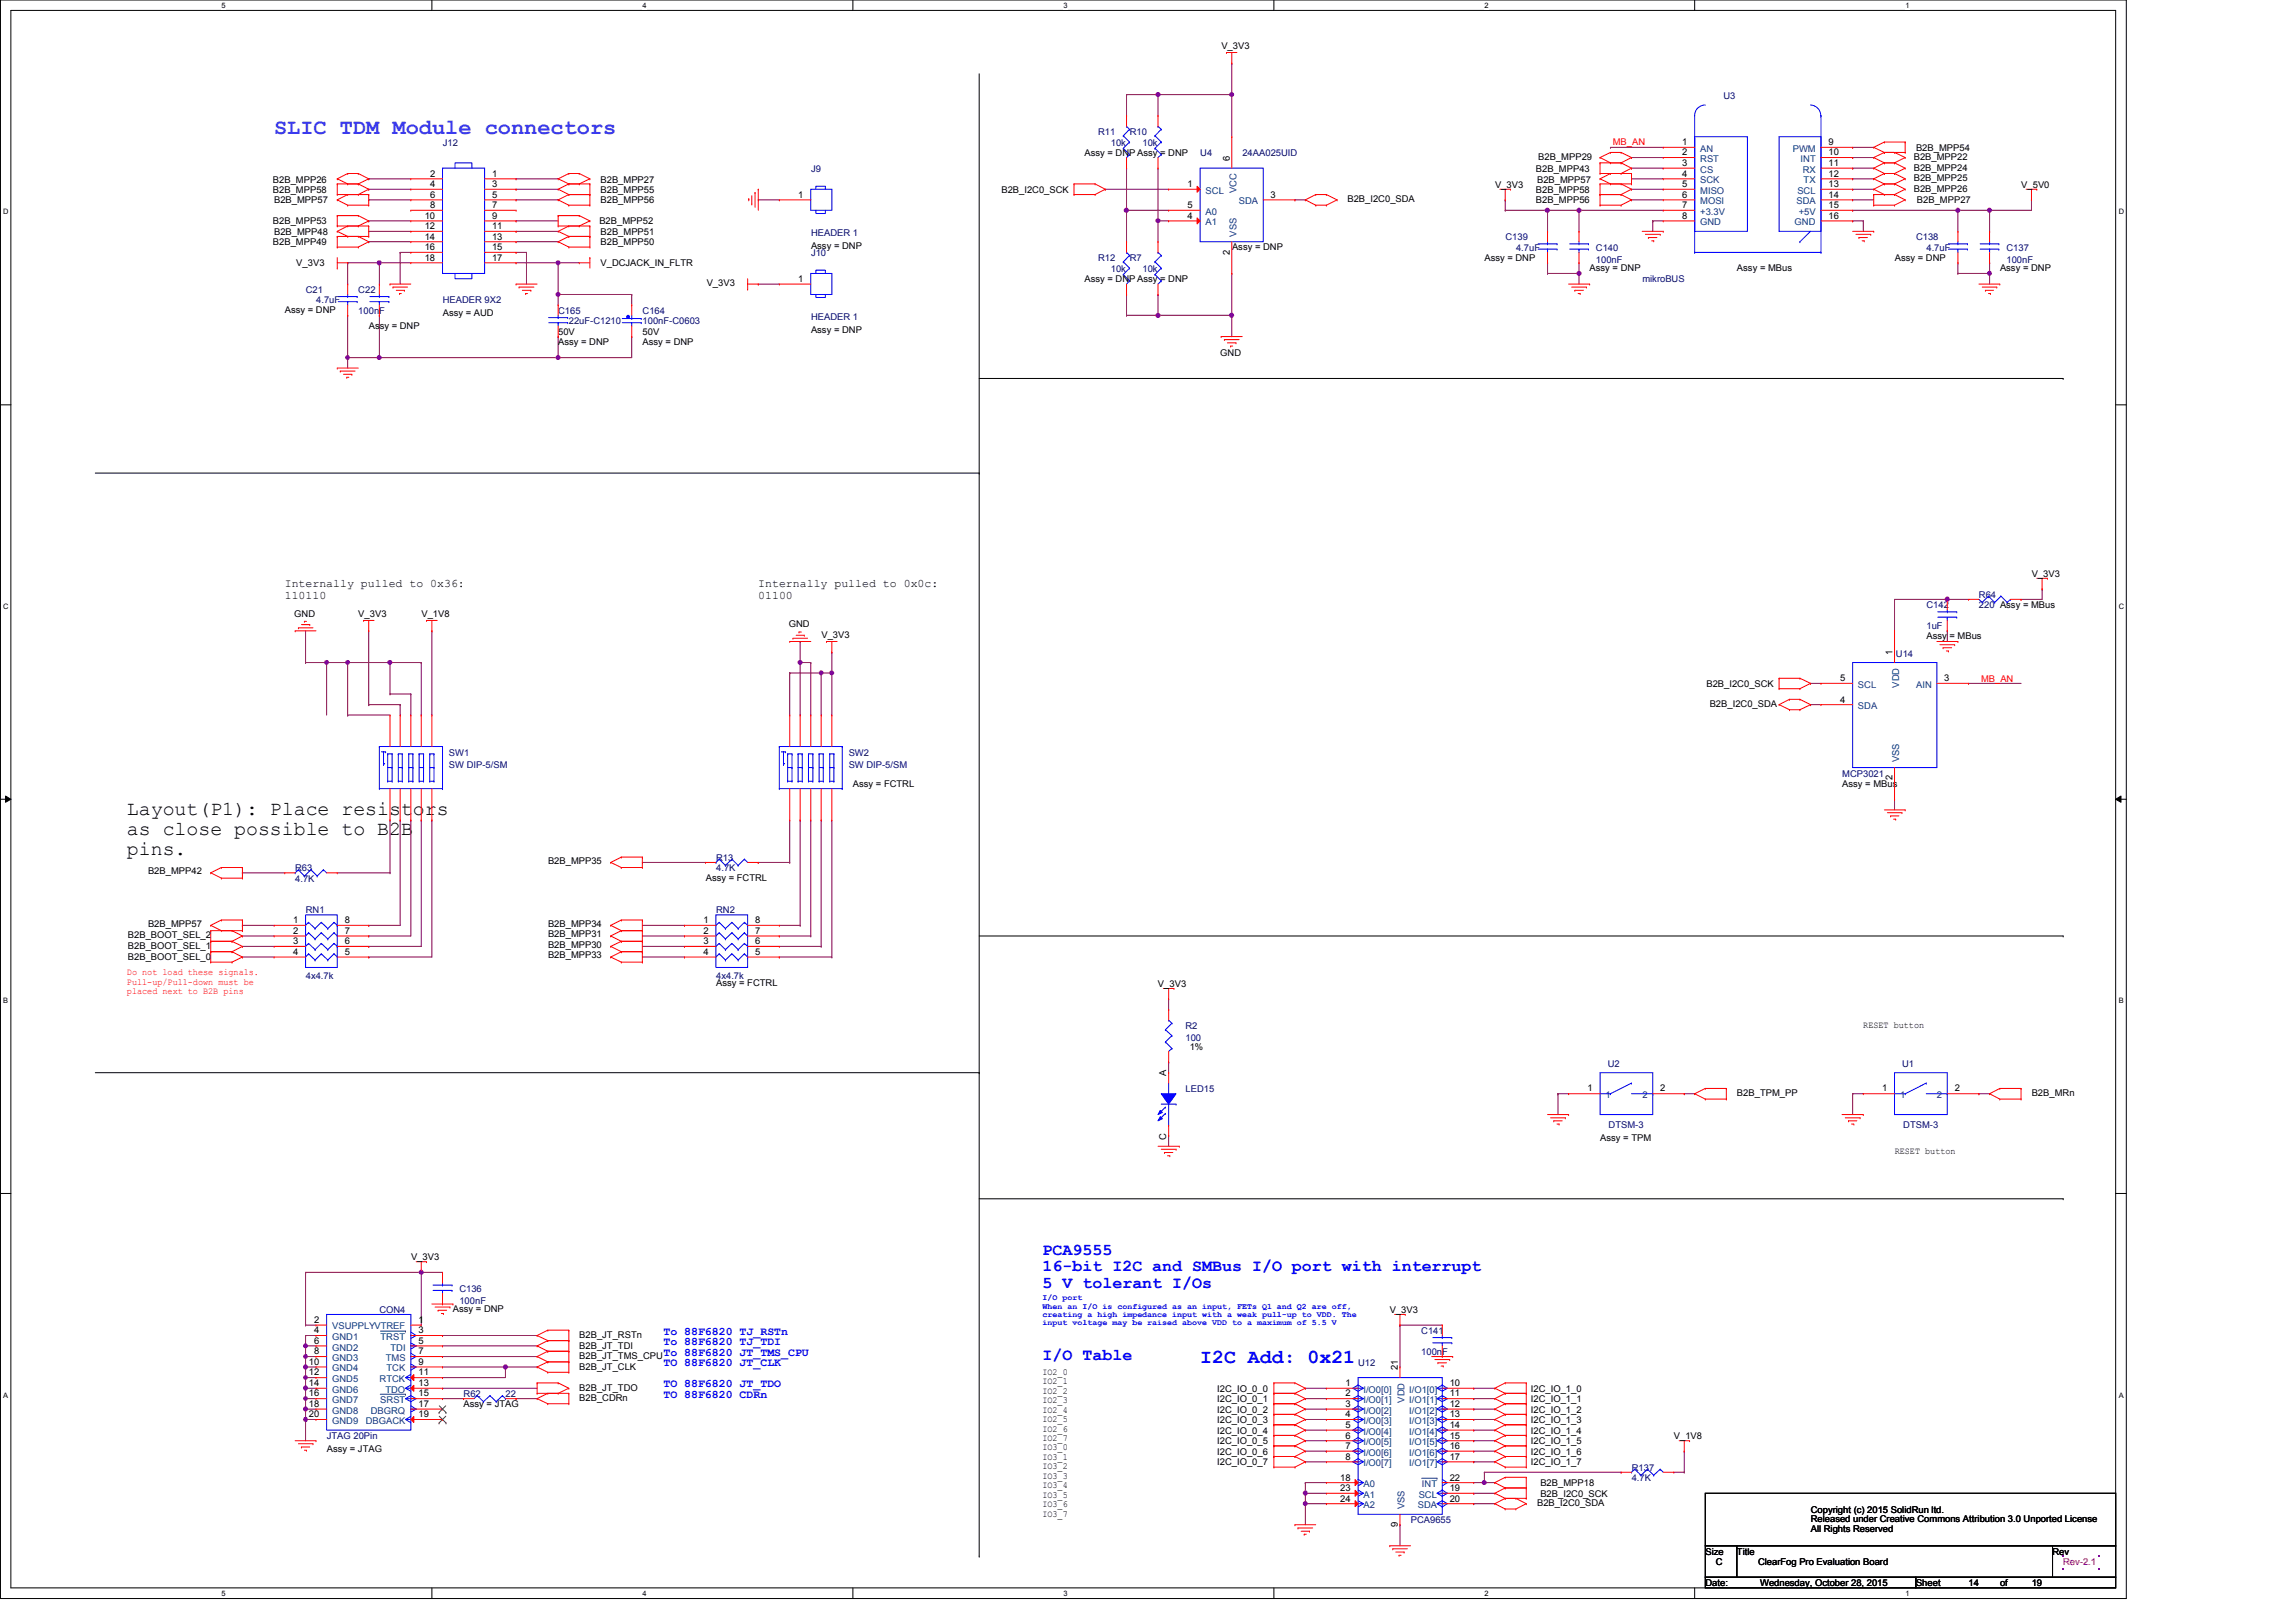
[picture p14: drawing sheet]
<svg xmlns="http://www.w3.org/2000/svg" width="420mm" height="297mm" viewBox="0 0 420 297" stroke-linecap="round" stroke-linejoin="round" font-family="sans-serif">
<defs><g id="words">
<text font-size="4" fill="#8000ff" x="50.2" y="24.6">SLIC TDM Module connectors</text>
<g font-size="3.6">
<text x="23.2" y="149.2">Layout(P1): Place resistors</text>
<text x="23.2" y="152.8">as close possible to B2B</text>
<text x="23.2" y="156.5">pins.</text>
</g>
<text font-size="3.6" fill="#00f" x="219.7" y="249.3">I2C Add: 0x21</text>
<g font-size="3" fill="#00f">
<text x="190.8" y="229.6">PCA9555</text>
<text x="190.8" y="232.7">16-bit I2C and SMBus I/O port with interrupt</text>
<text x="190.8" y="235.7">5 V tolerant I/Os</text>
<text x="190.8" y="248.9">I/O Table</text>
</g>
<g font-size="2.1">
<text x="52.1" y="107.5">Internally pulled to 0x36:</text>
<text x="138.8" y="107.5">Internally pulled to 0x0c:</text>
<text x="52.1" y="109.6">110110</text>
<text x="138.8" y="109.6">01100</text>
</g>
<g font-size="2.1" fill="#00f">
<text x="121.4" y="244.2">To 88F6820 TJ_RSTn</text>
<text x="121.4" y="250">TO 88F6820 JT_CLK</text>
<text x="121.4" y="246.2">To 88F6820 TJ_TDI</text>
<text x="121.4" y="248.1">To 88F6820 JT_TMS_CPU</text>
<text x="121.4" y="255.8">TO 88F6820 CDRn</text>
<text x="121.4" y="253.8">TO 88F6820 JT_TDO</text>
</g>
<g font-size="1.7">
<text x="223.5" y="9">V_3V3</text>
<text x="198.5" y="28.5">Assy = DNP Assy = DNP</text>
<text x="225" y="29.5" transform="rotate(-90 225 29.5)">6</text>
<text x="281.5" y="29.3">B2B_MPP29</text>
<text x="307.8" y="26.5">1</text>
<text x="307.8" y="28.4">2</text>
<text x="334.6" y="26.5">9</text>
<text x="334.6" y="28.4">10</text>
<text x="350.2" y="29.3">B2B_MPP22</text>
<text x="350.6" y="27.6">B2B_MPP54</text>
<text x="50" y="35.3">B2B_MPP58</text>
<text x="50" y="33.4">B2B_MPP26</text>
<text x="78.7" y="32.3">2</text>
<text x="78.7" y="34.2">4</text>
<text x="90" y="32.3">1</text>
<text x="90" y="34.2">3</text>
<text x="109.9" y="35.3">B2B_MPP55</text>
<text x="109.9" y="33.4">B2B_MPP27</text>
<text x="183.3" y="35.3">B2B_I2C0_SCK</text>
<text x="217.3" y="34.2">1</text>
<text x="273.6" y="34.4">V_3V3</text>
<text x="281.1" y="31.5">B2B_MPP43</text>
<text x="281.1" y="35.3">B2B_MPP58</text>
<text x="281.3" y="33.4">B2B_MPP57</text>
<text x="307.8" y="30.4">3</text>
<text x="307.8" y="32.3">4</text>
<text x="307.8" y="34.2">5</text>
<text x="334.6" y="30.4">11</text>
<text x="334.6" y="32.3">12</text>
<text x="334.6" y="34.2">13</text>
<text x="350.2" y="33.2">B2B_MPP25</text>
<text x="350.2" y="31.3">B2B_MPP24</text>
<text x="350.2" y="35.1">B2B_MPP26</text>
<text x="369.9" y="34.4">V_5V0</text>
<text x="50" y="41.1">B2B_MPP53</text>
<text x="50.2" y="37.2">B2B_MPP57</text>
<text x="77.7" y="40">10</text>
<text x="77.7" y="42">12</text>
<text x="78.7" y="36.2">6</text>
<text x="78.7" y="38.1">8</text>
<text x="90" y="36.2">5</text>
<text x="90" y="38.1">7</text>
<text x="90" y="40">9</text>
<text x="90" y="42">11</text>
<text x="109.7" y="41.1">B2B_MPP52</text>
<text x="109.9" y="37.2">B2B_MPP56</text>
<text x="146.1" y="36.2">1</text>
<text x="217.3" y="40">4</text>
<text x="217.3" y="38.1">5</text>
<text x="232.5" y="36.2">3</text>
<text x="246.6" y="37">B2B_I2C0_SDA</text>
<text x="281.1" y="37.2">B2B_MPP56</text>
<text x="307.8" y="36.2">6</text>
<text x="307.8" y="38.1">7</text>
<text x="307.8" y="40">8</text>
<text x="334.6" y="36.2">14</text>
<text x="334.6" y="38.1">15</text>
<text x="334.6" y="40">16</text>
<text x="350.8" y="37.2">B2B_MPP27</text>
<text x="50" y="44.9">B2B_MPP49</text>
<text x="50.2" y="43">B2B_MPP48</text>
<text x="77.7" y="43.9">14</text>
<text x="77.7" y="45.8">16</text>
<text x="77.7" y="47.7">18</text>
<text x="90" y="43.9">13</text>
<text x="90" y="45.8">15</text>
<text x="90" y="47.7">17</text>
<text x="109.9" y="44.9">B2B_MPP50</text>
<text x="109.9" y="43">B2B_MPP51</text>
<text x="148.4" y="45.6">Assy = DNP</text>
<text x="225" y="46.6" transform="rotate(-90 225 46.6)">2</text>
<text x="225.5" y="45.8">Assy = DNP</text>
<text x="271.7" y="47.8">Assy = DNP</text>
<text x="346.8" y="47.8">Assy = DNP</text>
<text x="54.2" y="48.6">V_3V3</text>
<text x="109.9" y="48.6">V_DCJACK_IN_FLTR</text>
<text x="129.3" y="52.4">V_3V3</text>
<text x="146.1" y="51.6">1</text>
<text x="198.5" y="51.6">Assy = DNP Assy = DNP</text>
<text x="290.9" y="49.6">Assy = DNP</text>
<text x="317.9" y="49.6">Assy = MBus</text>
<text x="366" y="49.6">Assy = DNP</text>
<text x="52.1" y="57.4">Assy = DNP</text>
<text x="81" y="57.9">Assy = AUD</text>
<text x="67.5" y="60.2">Assy = DNP</text>
<text x="102.2" y="63.1">Assy = DNP</text>
<text x="102.2" y="61.3">50V</text>
<text x="117.6" y="61.3">50V</text>
<text x="117.6" y="63.1">Assy = DNP</text>
<text x="148.4" y="61">Assy = DNP</text>
<text x="223.3" y="65.1">GND</text>
<text x="371.8" y="105.5">V_3V3</text>
<text x="53.8" y="112.9">GND</text>
<text x="65.6" y="112.9">V_3V3</text>
<text x="77.1" y="112.9">V_1V8</text>
<text x="144.4" y="114.8">GND</text>
<text x="150.3" y="116.7">V_3V3</text>
<text x="346.3" y="119.9" transform="rotate(-90 346.3 119.9)">1</text>
<text x="352.6" y="117">Assy = MBus</text>
<text x="312.3" y="125.8">B2B_I2C0_SCK</text>
<text x="336.8" y="124.7">5</text>
<text x="355.8" y="124.7">3</text>
<text x="312.9" y="129.4">B2B_I2C0_SDA</text>
<text x="336.8" y="128.6">4</text>
<text x="156.1" y="143.9">Assy = FCTRL</text>
<text x="337.1" y="143.9">Assy = MBus</text>
<text x="346.3" y="142.8" transform="rotate(-90 346.3 142.8)">2</text>
<text x="27.1" y="160">B2B_MPP42</text>
<text x="100.3" y="158.1">B2B_MPP35</text>
<text x="129.2" y="161.2">Assy = FCTRL</text>
<text x="23.4" y="171.7">B2B_BOOT_SEL_2</text>
<text x="23.4" y="173.7">B2B_BOOT_SEL_1</text>
<text x="27.1" y="169.6">B2B_MPP57</text>
<text x="53.6" y="169">1</text>
<text x="53.6" y="170.9">2</text>
<text x="53.6" y="172.8">3</text>
<text x="63.1" y="172.8">6</text>
<text x="63.1" y="170.9">7</text>
<text x="63.1" y="169">8</text>
<text x="100.3" y="169.6">B2B_MPP34</text>
<text x="100.3" y="171.5">B2B_MPP31</text>
<text x="100.3" y="173.4">B2B_MPP30</text>
<text x="128.7" y="169">1</text>
<text x="128.7" y="170.9">2</text>
<text x="128.7" y="172.8">3</text>
<text x="138.2" y="172.8">6</text>
<text x="138.2" y="170.9">7</text>
<text x="138.2" y="169">8</text>
<text x="23.4" y="175.6">B2B_BOOT_SEL_0</text>
<text x="53.6" y="174.7">4</text>
<text x="63.1" y="174.7">5</text>
<text x="100.3" y="175.4">B2B_MPP33</text>
<text x="128.7" y="174.7">4</text>
<text x="138.2" y="174.7">5</text>
<text x="131.1" y="180.5">Assy = FCTRL</text>
<text x="211.9" y="180.6">V_3V3</text>
<text x="341" y="188.1">RESET button</text>
<text x="213.4" y="196.8" transform="rotate(-90 213.4 196.8)">A</text>
<text x="217.7" y="192.2">1%</text>
<text x="290.5" y="199.7">1</text>
<text x="303.8" y="199.7">2</text>
<text x="317.9" y="200.6">B2B_TPM_PP</text>
<text x="344.4" y="199.7">1</text>
<text x="357.7" y="199.7">2</text>
<text x="371.8" y="200.6">B2B_MRn</text>
<text x="213.4" y="208.5" transform="rotate(-90 213.4 208.5)">C</text>
<text x="292.9" y="208.8">Assy = TPM</text>
<text x="346.8" y="211.2">RESET button</text>
<text x="75.2" y="230.6">V_3V3</text>
<text x="57.5" y="242.1">2</text>
<text x="57.5" y="244">4</text>
<text x="57.5" y="245.9">6</text>
<text x="76.6" y="242.1">1</text>
<text x="76.6" y="244">3</text>
<text x="76.6" y="245.9">5</text>
<text x="82.9" y="240.2">Assy = DNP</text>
<text x="106" y="244.9">B2B_JT_RSTn</text>
<text x="254.3" y="240.2">V_3V3</text>
<text x="56.5" y="249.8">10</text>
<text x="56.5" y="251.7">12</text>
<text x="57.5" y="247.9">8</text>
<text x="76.6" y="247.9">7</text>
<text x="76.6" y="251.7">11</text>
<text x="76.6" y="249.8">9</text>
<text x="106" y="250.7">B2B_JT_CLK</text>
<text x="106" y="246.8">B2B_JT_TDI</text>
<text x="106" y="248.7">B2B_JT_TMS_CPU</text>
<text x="190.8" y="251.5">IO2_0</text>
<text x="255.8" y="250.7" transform="rotate(-90 255.8 250.7)">21</text>
<text x="56.5" y="253.6">14</text>
<text x="56.5" y="255.5">16</text>
<text x="56.5" y="257.5">18</text>
<text x="76.6" y="253.6">13</text>
<text x="76.6" y="255.5">15</text>
<text x="76.6" y="257.5">17</text>
<text x="84.8" y="257.5">Assy = JTAG</text>
<text x="106" y="254.5">B2B_JT_TDO</text>
<text x="106" y="256.4">B2B_CDRn</text>
<text x="190.8" y="253.3">IO2_1</text>
<text x="190.8" y="255">IO2_2</text>
<text x="190.8" y="256.8">IO2_3</text>
<text x="222.8" y="254.7">I2C_IO_0_0</text>
<text x="222.8" y="256.6">I2C_IO_0_1</text>
<text x="246.2" y="253.6">1</text>
<text x="246.2" y="255.5">2</text>
<text x="246.2" y="257.5">3</text>
<text x="265.3" y="253.6">10</text>
<text x="265.3" y="255.5">11</text>
<text x="265.3" y="257.5">12</text>
<text x="280.2" y="254.7">I2C_IO_1_0</text>
<text x="280.2" y="256.6">I2C_IO_1_1</text>
<text x="56.5" y="259.4">20</text>
<text x="76.6" y="259.4">19</text>
<text x="190.8" y="258.5">IO2_4</text>
<text x="190.8" y="260.2">IO2_5</text>
<text x="190.8" y="262">IO2_6</text>
<text x="190.8" y="263.7">IO2_7</text>
<text x="222.8" y="260.5">I2C_IO_0_3</text>
<text x="222.8" y="262.4">I2C_IO_0_4</text>
<text x="222.8" y="258.5">I2C_IO_0_2</text>
<text x="246.2" y="259.4">4</text>
<text x="246.2" y="261.3">5</text>
<text x="246.2" y="263.3">6</text>
<text x="265.3" y="259.4">13</text>
<text x="265.3" y="261.3">14</text>
<text x="265.3" y="263.3">15</text>
<text x="280.2" y="262.4">I2C_IO_1_4</text>
<text x="280.2" y="260.5">I2C_IO_1_3</text>
<text x="280.2" y="258.5">I2C_IO_1_2</text>
<text x="306.3" y="263.4">V_1V8</text>
<text x="59.8" y="265.7">Assy = JTAG</text>
<text x="190.8" y="265.4">IO3_0</text>
<text x="190.8" y="267.1">IO3_1</text>
<text x="190.8" y="268.9">IO3_2</text>
<text x="222.8" y="268.1">I2C_IO_0_7</text>
<text x="222.8" y="264.3">I2C_IO_0_5</text>
<text x="222.8" y="266.2">I2C_IO_0_6</text>
<text x="246.2" y="265.1">7</text>
<text x="246.2" y="267.1">8</text>
<text x="265.3" y="265.1">16</text>
<text x="265.3" y="267.1">17</text>
<text x="280.2" y="264.3">I2C_IO_1_5</text>
<text x="280.2" y="266.2">I2C_IO_1_6</text>
<text x="280.2" y="268.1">I2C_IO_1_7</text>
<text x="190.8" y="270.6">IO3_3</text>
<text x="190.8" y="272.3">IO3_4</text>
<text x="190.8" y="274.1">IO3_5</text>
<text x="190.8" y="275.8">IO3_6</text>
<text x="245.3" y="272.9">23</text>
<text x="245.3" y="274.8">24</text>
<text x="245.3" y="270.9">18</text>
<text x="265.3" y="270.9">22</text>
<text x="265.3" y="272.9">19</text>
<text x="265.3" y="274.8">20</text>
<text x="281.3" y="275.7">B2B_I2C0_SDA</text>
<text x="281.9" y="273.9">B2B_I2C0_SCK</text>
<text x="281.9" y="272">B2B_MPP18</text>
<text x="190.8" y="277.5">IO3_7</text>
<text x="255.8" y="279.4" transform="rotate(-90 255.8 279.4)">9</text>
<text x="331.4" y="276.8">Copyright (c) 2015 SolidRun ltd.</text>
<text x="331.4" y="278.6">Released under Creative Commons Attribution 3.0 Unported License</text>
<text x="331.4" y="280.3">All Rights Reserved</text>
<text x="312.1" y="284.5">Size</text>
<text x="314" y="286.4">C</text>
<text x="317.9" y="284.5">Title</text>
<text x="321.7" y="286.4">ClearFog Pro Evaluation Board</text>
<text x="375.6" y="284.5">Rev</text>
<text x="312.1" y="290.3">Date:</text>
<text x="322.1" y="290.3">Wednesday, October 28, 2015</text>
<text x="350.6" y="290.3">Sheet</text>
<text x="360.3" y="290.3">14</text>
<text x="366" y="290.3">of</text>
<text x="371.8" y="290.3">19</text>
</g>
<g font-size="1.7" fill="#000080">
<text x="315.4" y="18.2">U3</text>
<text x="81" y="26.6">J12</text>
<text x="201" y="24.7">R11</text>
<text x="203.3" y="26.6">10k</text>
<text x="206.8" y="24.7">R10</text>
<text x="209.1" y="26.6">10k</text>
<text x="219.7" y="28.6">U4</text>
<text x="227.4" y="28.6">24AA025UID</text>
<text x="148.4" y="31.5">J9</text>
<text x="148.4" y="43.2">HEADER 1</text>
<text x="148.4" y="46.9">J10</text>
<text x="201" y="47.8">R12</text>
<text x="206.8" y="47.8">R7</text>
<text x="275.5" y="44">C139</text>
<text x="277.5" y="45.9">4.7uF</text>
<text x="292.1" y="45.9">C140</text>
<text x="350.6" y="44">C138</text>
<text x="352.6" y="45.9">4.7uF</text>
<text x="367.2" y="45.9">C137</text>
<text x="56" y="53.6">C21</text>
<text x="65.6" y="53.6">C22</text>
<text x="203.3" y="49.7">10k</text>
<text x="209.1" y="49.7">10k</text>
<text x="292.1" y="48.2">100nF</text>
<text x="300.6" y="51.6">mikroBUS</text>
<text x="367.2" y="48.2">100nF</text>
<text x="57.9" y="55.5">4.7uF</text>
<text x="65.6" y="57.4">100nF</text>
<text x="81" y="55.5">HEADER 9X2</text>
<text x="102.2" y="57.4">C165</text>
<text x="104.1" y="59.4">22uF-C1210</text>
<text x="117.6" y="57.4">C164</text>
<text x="117.6" y="59.4">100nF-C0603</text>
<text x="148.4" y="58.6">HEADER 1</text>
<text x="352.6" y="111.3">C142</text>
<text x="362.2" y="109.4">R64</text>
<text x="362.2" y="111.3">220 Assy = MBus</text>
<text x="352.6" y="115.2">1uF</text>
<text x="347" y="120.1">U14</text>
<text x="82.2" y="138.3">SW1</text>
<text x="82.2" y="140.6">SW DIP-5/SM</text>
<text x="155.3" y="138.3">SW2</text>
<text x="155.3" y="140.6">SW DIP-5/SM</text>
<text x="337.1" y="142.1">MCP3021</text>
<text x="54" y="159.4">R63</text>
<text x="54" y="161.3">4.7K</text>
<text x="131.1" y="157.5">R13</text>
<text x="131.1" y="159.4">4.7K</text>
<text x="56" y="167.1">RN1</text>
<text x="131.1" y="167.1">RN2</text>
<text x="56" y="179.1">4x4.7k</text>
<text x="131.1" y="179.1">4x4.7k</text>
<text x="217" y="188.3">R2</text>
<text x="217" y="190.6">100</text>
<text x="294.2" y="195.2">U2</text>
<text x="348.1" y="195.2">U1</text>
<text x="217" y="199.8">LED15</text>
<text x="294.4" y="206.4">DTSM-3</text>
<text x="348.3" y="206.4">DTSM-3</text>
<text x="84.1" y="236.4">C136</text>
<text x="84.1" y="238.7">100nF</text>
<text x="69.4" y="240.2">CON4</text>
<text x="260.1" y="244.1">C141</text>
<text x="248.5" y="249.9">U12</text>
<text x="260.1" y="247.9">100nF</text>
<text x="84.8" y="255.7">R62</text>
<text x="92.5" y="255.7">22</text>
<text x="59.8" y="263.4">JTAG 20Pin</text>
<text x="298.6" y="269.1">R137</text>
<text x="298.6" y="271">4.7K</text>
<text x="258.2" y="278.7">PCA9655</text>
</g>
<g font-size="1.7" fill="#f00">
<text x="295.1" y="26.6">MB_AN</text>
<text x="362.5" y="124.7">MB_AN</text>
<text x="23.2" y="178.5">Do not load these signals.</text>
<text x="23.2" y="180.2">Pull-up/Pull-down must be</text>
<text x="23.2" y="181.9">placed next to B2B pins</text>
</g>
<g font-size="1.7" fill="#004080">
<text x="311.1" y="27.8">AN</text>
<text x="311.1" y="29.7">RST</text>
<text x="328.1" y="27.8">PWM</text>
<text x="329.5" y="29.7">INT</text>
<text x="220.6" y="35.5">SCL</text>
<text x="226.3" y="35.3" transform="rotate(-90 226.3 35.3)">VCC</text>
<text x="311.1" y="31.6">CS</text>
<text x="311.1" y="33.6">SCK</text>
<text x="311.1" y="35.5">MISO</text>
<text x="328.9" y="35.5">SCL</text>
<text x="329.9" y="31.6">RX</text>
<text x="330.1" y="33.6">TX</text>
<text x="220.6" y="41.2">A1</text>
<text x="220.6" y="39.3">A0</text>
<text x="226.7" y="37.4">SDA</text>
<text x="311.1" y="37.4">MOSI</text>
<text x="311.1" y="39.3">+3.3V</text>
<text x="311.1" y="41.2">GND</text>
<text x="328.4" y="41.2">GND</text>
<text x="328.8" y="37.4">SDA</text>
<text x="329.2" y="39.3">+5V</text>
<text x="226.3" y="43.3" transform="rotate(-90 226.3 43.3)">VSS</text>
<text x="340" y="125.9">SCL</text>
<text x="347.6" y="125.8" transform="rotate(-90 347.6 125.8)">VDD</text>
<text x="350.7" y="125.9">AIN</text>
<text x="340" y="129.8">SDA</text>
<text x="347.6" y="139.5" transform="rotate(-90 347.6 139.5)">VSS</text>
<text x="293.8" y="201">1</text>
<text x="300.6" y="201">2</text>
<text x="347.7" y="201">1</text>
<text x="354.5" y="201">2</text>
<text x="60.8" y="243.3">VSUPPLYVTREF</text>
<text x="60.8" y="245.2">GND1</text>
<text x="69.6" y="245.2">TRST</text>
<text x="60.8" y="247.1">GND2</text>
<text x="60.8" y="249.1">GND3</text>
<text x="60.8" y="251">GND4</text>
<text x="70.6" y="249.1">TMS</text>
<text x="70.7" y="251">TCK</text>
<text x="71.5" y="247.1">TDI</text>
<text x="60.8" y="252.9">GND5</text>
<text x="60.8" y="254.8">GND6</text>
<text x="60.8" y="256.8">GND7</text>
<text x="69.5" y="252.9">RTCK</text>
<text x="69.6" y="256.8">SRST</text>
<text x="70.5" y="254.8">TDO</text>
<text x="249.5" y="254.8">I/O0[0]</text>
<text x="249.5" y="256.8">I/O0[1]</text>
<text x="257" y="256.7" transform="rotate(-90 257 256.7)">VDD</text>
<text x="257.9" y="254.8">I/O1[0]</text>
<text x="257.9" y="256.8">I/O1[1]</text>
<text x="60.8" y="258.7">GND8</text>
<text x="60.8" y="260.6">GND9</text>
<text x="66.9" y="260.6">DBGACK</text>
<text x="67.9" y="258.7">DBGRQ</text>
<text x="249.5" y="258.7">I/O0[2]</text>
<text x="249.5" y="260.6">I/O0[3]</text>
<text x="249.5" y="262.6">I/O0[4]</text>
<text x="257.9" y="258.7">I/O1[2]</text>
<text x="257.9" y="260.6">I/O1[3]</text>
<text x="257.9" y="262.6">I/O1[4]</text>
<text x="249.5" y="264.5">I/O0[5]</text>
<text x="249.5" y="266.4">I/O0[6]</text>
<text x="249.5" y="268.3">I/O0[7]</text>
<text x="257.9" y="264.5">I/O1[5]</text>
<text x="257.9" y="266.4">I/O1[6]</text>
<text x="257.9" y="268.3">I/O1[7]</text>
<text x="249.5" y="274.1">A1</text>
<text x="249.5" y="272.2">A0</text>
<text x="259.6" y="274.1">SCL</text>
<text x="260.2" y="272.2">INT</text>
<text x="249.5" y="276">A2</text>
<text x="257" y="276.2" transform="rotate(-90 257 276.2)">VSS</text>
<text x="259.5" y="276">SDA</text>
</g>
<text font-size="1.7" fill="#f0f" x="377.6" y="286.4">Rev-2.1</text>
<g font-size="1.5" fill="#00f">
<text x="190.8" y="238">I/O port</text>
<text x="190.8" y="239.5">When an I/O is configured as an input, FETs Q1 and Q2 are off,</text>
<text x="190.8" y="241">creating a high impedance input with a weak pull-up to VDD. The</text>
<text x="190.8" y="242.5">input voltage may be raised above VDD to a maximum of 5.5 V</text>
</g>
<g font-size="1.4">
<text x="40.6" y="1.4">5</text>
<text x="117.6" y="1.4">4</text>
<text x="194.6" y="1.4">3</text>
<text x="271.7" y="1.4">2</text>
<text x="348.7" y="1.4">1</text>
<text x=".6" y="39.2">D</text>
<text x="387.7" y="39.2">D</text>
<text x=".6" y="111.4">C</text>
<text x="387.7" y="111.4">C</text>
<text x=".6" y="183.6">B</text>
<text x="387.7" y="183.6">B</text>
<text x=".6" y="255.7">A</text>
<text x="387.7" y="255.7">A</text>
<text x="40.6" y="292">5</text>
<text x="117.6" y="292">4</text>
<text x="194.6" y="292">3</text>
<text x="271.7" y="292">2</text>
<text x="348.7" y="292">1</text>
</g>
</g></defs>
<path d="M.1 0h389v292.5h-389zM2 1.9h385.2v288.7h-385.2z" fill="none" stroke="#000" stroke-width=".18"/>
<g fill="#fff">
<path d="M40.6 .2h.7v1.5h-.7z"/>
<path d="M40.6 290.8h.7v1.5h-.7z"/>
</g>
<path d="M79 0v1.9M79 290.6v1.9" fill="none" stroke="#000" stroke-width=".18"/>
<g fill="#fff">
<path d="M117.6 .2h.8v1.5h-.8z"/>
<path d="M117.6 290.8h.8v1.5h-.8z"/>
</g>
<path d="M156.1 0v1.9M156.1 290.6v1.9" fill="none" stroke="#000" stroke-width=".18"/>
<g fill="#fff">
<path d="M194.6 .2h.8v1.5h-.8z"/>
<path d="M194.6 290.8h.8v1.5h-.8z"/>
</g>
<path d="M233.1 0v1.9M233.1 290.6v1.9" fill="none" stroke="#000" stroke-width=".18"/>
<g fill="#fff">
<path d="M271.7 .2h.7v1.5h-.7z"/>
<path d="M271.7 290.8h.7v1.5h-.7z"/>
</g>
<path d="M310.1 0v1.9M310.1 290.6v1.9" fill="none" stroke="#000" stroke-width=".18"/>
<g fill="#fff">
<path d="M348.7 .2h.8v1.5h-.8z"/>
<path d="M348.7 290.8h.8v1.5h-.8z"/>
<path d="M.6 38h1v1.5h-1z"/>
<path d="M387.7 38h1v1.5h-1z"/>
<path d="M.6 110.2h1v1.5h-1z"/>
<path d="M387.7 110.2h1v1.5h-1z"/>
</g>
<path d="M.1 74.1h1.9M387.2 74.1h1.9" fill="none" stroke="#000" stroke-width=".18"/>
<g fill="#fff">
<path d="M.6 182.3h.9v1.6h-.9z"/>
<path d="M387.7 182.3h.9v1.6h-.9z"/>
</g>
<path d="M.1 146.3h1.9M1 145.7l1 .6-1 .5zM387.2 146.3l1-.6v1.1zM387.2 146.3h1.9" fill="none" stroke="#000" stroke-width=".18"/>
<path d="M1 145.7l1 .6-1 .5zM387.2 146.3l1-.6v1.1z" fill="#000"/>
<g fill="#fff">
<path d="M.6 254.5h.9v1.5h-.9z"/>
<path d="M387.7 254.5h.9v1.5h-.9z"/>
</g>
<g fill="none" stroke="#000" stroke-width=".18">
<path d="M179.2 13.5v271.3M179.2 69.3h198.4M377.6 69.3h.1M17.4 86.6h161.8M179.2 86.6h.1M179.2 171.3h198.4M377.6 171.3h.1M17.4 196.3h161.8M179.2 196.3h.1M.1 218.4h1.9M179.2 219.4h198.4M377.6 219.4h.1"/>
<path d="M387.2 218.4h1.9M179.2 284.8h.1"/>
</g>
<g fill="none" stroke="#800040" stroke-width=".18">
<path d="M225.4 11.6h.1M225.4 11.6v5.7M211.9 30.8h.1M211.9 30.8v9.6M211.9 40.4h.1M211.9 40.4h2M225.4 50h.1M225.4 50v7.7M339 200.2h.1M339 200.2h2M339 200.2v3.8M362.2 200.2h.1"/>
<path d="M362.2 200.2h1.9"/>
</g>
<circle cx="211.9" cy="40.4" r=".37" fill="#f0f"/>
<circle cx="211.9" cy="40.4" r=".37" fill="none" stroke="#f0f" stroke-width=".18"/>
<path d="M211.9 17.3h.1M211.9 17.3h13.5" fill="none" stroke="#800040" stroke-width=".18"/>
<circle cx="225.4" cy="17.3" r=".37" fill="#f0f"/>
<circle cx="225.4" cy="17.3" r=".37" fill="none" stroke="#f0f" stroke-width=".18"/>
<circle cx="211.9" cy="17.3" r=".37" fill="#f0f"/>
<circle cx="211.9" cy="17.3" r=".37" fill="none" stroke="#f0f" stroke-width=".18"/>
<path d="M225.4 17.3h.1M225.4 17.3v7.7M211.9 40.4h.1M211.9 53.9h.1M211.9 57.7h.1M211.9 40.4v3.8M211.9 53.9v3.8M211.9 57.7h13.5" fill="none" stroke="#800040" stroke-width=".18"/>
<circle cx="225.4" cy="57.7" r=".38" fill="#f0f"/>
<circle cx="225.4" cy="57.7" r=".38" fill="none" stroke="#f0f" stroke-width=".18"/>
<circle cx="211.9" cy="57.7" r=".38" fill="#f0f"/>
<circle cx="211.9" cy="57.7" r=".38" fill="none" stroke="#f0f" stroke-width=".18"/>
<path d="M206.2 30.8h.1M206.2 30.8v7.7M206.2 53.9h.1M206.2 57.7h.1M206.2 53.9v3.8M206.2 57.7h5.7M225.4 57.7h.1M225.4 57.7v3.9" fill="none" stroke="#800040" stroke-width=".18"/>
<circle cx="206.1" cy="38.5" r=".38" fill="#f0f"/>
<circle cx="206.1" cy="38.5" r=".38" fill="none" stroke="#f0f" stroke-width=".18"/>
<g fill="none" stroke="#800040" stroke-width=".18">
<path d="M206.2 17.3h.1M206.2 17.3v3.9M206.2 17.3h5.7M211.9 17.3h.1M211.9 17.3v3.9M202.3 34.6h.1M202.3 34.6h11.6M206.2 38.5h.1M206.2 38.5v5.7M206.2 38.5h7.7M237 36.6h.1M237 36.6h1.9"/>
<path d="M339 38.5h.1M339 38.5h19.3M371.8 36.6h.1M371.8 36.6v1.9M285.1 200.2h.1M285.1 200.2h2M285.1 200.2v3.8M308.2 200.2h.1M308.2 200.2h1.9"/>
</g>
<circle cx="358.3" cy="38.5" r=".37" fill="#f0f"/>
<circle cx="358.3" cy="38.5" r=".37" fill="none" stroke="#f0f" stroke-width=".18"/>
<g fill="none" stroke="#800040" stroke-width=".18">
<path d="M275.5 36.6h.1M275.5 38.5h.1M275.5 36.6v1.9M275.5 38.5h7.7M298.6 36.6h.1M298.6 34.6h.1M298.6 32.7h.1M298.6 30.8h.1M298.6 28.8h.1M298.6 36.6h5.8M298.6 34.6h5.8M298.6 32.7h5.8"/>
<path d="M298.6 30.8h5.8M298.6 28.8h5.8M339 36.6h.1M339 34.6h.1M339 32.7h.1M339 30.8h.1M339 28.8h.1M339 27h.1M339 36.6h3.9M339 34.6h3.9M339 32.7h3.9M339 30.8h3.9"/>
<path d="M339 28.8h3.9M339 27h3.9M302.5 40.4h.1M302.5 40.4h1.9M302.5 40.4v1.9M339 40.4h.1M339 40.4h2M341 40.4h.1M341 40.4v1.9M213.9 207.8h.1M213.9 207.8v2M269.7 271.3h2"/>
<path d="M271.7 271.3h.1"/>
</g>
<circle cx="271.6" cy="271.3" r=".37" fill="#f0f"/>
<circle cx="271.6" cy="271.3" r=".37" fill="none" stroke="#f0f" stroke-width=".18"/>
<g fill="none" stroke="#800040" stroke-width=".18">
<path d="M256.2 242.5h.1M256.2 242.5v7.6M256.2 242.5h7.7M238.9 271.3h.1M238.9 275.2h.1M238.9 271.3h3.8M238.9 275.2v3.8M256.2 279h.1M256.2 279v3.9M269.7 273.3h.1M269.7 275.2h.1M269.7 273.3h3.9"/>
<path d="M269.7 275.2h3.9"/>
</g>
<circle cx="238.9" cy="275.1" r=".36" fill="#f0f"/>
<circle cx="238.9" cy="275.1" r=".36" fill="none" stroke="#f0f" stroke-width=".18"/>
<g fill="none" stroke="#800040" stroke-width=".18">
<path d="M238.9 254h.1M238.9 259.8h.1M238.9 254h3.8M238.9 259.8h3.8M269.7 254h.1M269.7 255.9h.1M269.7 254h3.9M269.7 255.9h3.9M238.9 275.2h.1M238.9 273.3h.1M238.9 261.7h.1M238.9 267.5h.1"/>
<path d="M238.9 271.3h.1M238.9 275.2h3.8M238.9 273.3h3.8M238.9 261.7h3.8M238.9 267.5h3.8M238.9 271.3v3.9M269.7 261.7h.1M269.7 263.7h.1M269.7 265.6h.1M269.7 267.5h.1M269.7 261.7h3.9M269.7 267.5h3.9"/>
<path d="M269.7 263.7h3.9M269.7 265.6h3.9"/>
</g>
<circle cx="238.9" cy="273.2" r=".37" fill="#f0f"/>
<circle cx="238.9" cy="273.2" r=".37" fill="none" stroke="#f0f" stroke-width=".18"/>
<path d="M289 38.5h.1M289 38.5v3.8M289 38.5h15.4" fill="none" stroke="#800040" stroke-width=".18"/>
<circle cx="289" cy="38.5" r=".38" fill="#f0f"/>
<circle cx="289" cy="38.5" r=".38" fill="none" stroke="#f0f" stroke-width=".18"/>
<path d="M289 48.1h.1M289 48.1v1.9" fill="none" stroke="#800040" stroke-width=".18"/>
<circle cx="289" cy="50" r=".37" fill="#f0f"/>
<circle cx="289" cy="50" r=".37" fill="none" stroke="#f0f" stroke-width=".18"/>
<path d="M346.7 109.7h.1M346.7 109.7h13.6M346.7 109.7v5.7M356.4 115.4h.1M356.4 109.7h.1M356.4 115.4v2M369.9 109.7h.1M369.9 109.7h3.8" fill="none" stroke="#800040" stroke-width=".18"/>
<circle cx="356.4" cy="109.6" r=".38" fill="#f0f"/>
<circle cx="356.4" cy="109.6" r=".38" fill="none" stroke="#f0f" stroke-width=".18"/>
<g fill="none" stroke="#800040" stroke-width=".18">
<path d="M283.2 38.5h.1M283.2 38.5v3.8M294.7 27h.1M294.7 27h9.7M373.7 107.8h.1M373.7 107.8v1.9M331.3 125.1h.1M331.3 128.9h.1M331.3 125.1h1.9M331.3 128.9h1.9M360.3 125.1h.1M360.3 125.1h9.6"/>
<path d="M346.7 146.3h.1M346.7 146.3v1.9"/>
</g>
<circle cx="283.2" cy="38.5" r=".38" fill="#f0f"/>
<circle cx="283.2" cy="38.5" r=".38" fill="none" stroke="#f0f" stroke-width=".18"/>
<g fill="none" stroke="#800040" stroke-width=".18">
<path d="M283.2 38.5h.1M283.2 38.5h5.8M358.3 38.5h.1M358.3 38.5v3.8M364.1 38.5h.1M364.1 38.5v3.8M283.2 48.1h.1M283.2 50h.1M283.2 48.1v1.9M283.2 50h5.8M289 50h.1M289 50v2"/>
<path d="M358.3 48.1h.1M358.3 50h.1M358.3 50h5.8M358.3 48.1v1.9M364.1 50h.1M364.1 48.1h.1M364.1 48.1v3.9"/>
</g>
<circle cx="364.1" cy="50" r=".37" fill="#f0f"/>
<circle cx="364.1" cy="50" r=".37" fill="none" stroke="#f0f" stroke-width=".18"/>
<path d="M358.3 38.5h.1M358.3 38.5h13.5M364.1 38.5h.1" fill="none" stroke="#800040" stroke-width=".18"/>
<circle cx="364.1" cy="38.5" r=".38" fill="#f0f"/>
<circle cx="364.1" cy="38.5" r=".38" fill="none" stroke="#f0f" stroke-width=".18"/>
<g fill="none" stroke="#800040" stroke-width=".18">
<path d="M67.5 34.6h.1M67.5 36.6h.1M67.5 34.6h7.7M67.5 36.6h7.7M94.4 34.6h.1M94.4 36.6h.1M94.4 34.6h7.8M94.4 36.6h7.8M63.6 65.4h.1M63.6 65.4h5.8M63.6 65.4v2M102.2 61.6h.1"/>
<path d="M102.2 61.6v3.8"/>
</g>
<circle cx="63.6" cy="65.4" r=".36" fill="#f0f"/>
<circle cx="63.6" cy="65.4" r=".36" fill="none" stroke="#f0f" stroke-width=".18"/>
<path d="M63.6 48.1h.1M63.6 48.1v3.9M69.4 48.1h.1M69.4 48.1v3.9M69.4 48.1h5.8" fill="none" stroke="#800040" stroke-width=".18"/>
<circle cx="69.4" cy="48.1" r=".38" fill="#f0f"/>
<circle cx="69.4" cy="48.1" r=".38" fill="none" stroke="#f0f" stroke-width=".18"/>
<path d="M63.6 57.7h.1M63.6 57.7v7.7M69.4 57.7h.1M69.4 57.7v7.7M69.4 65.4h.1M69.4 65.4h32.8" fill="none" stroke="#800040" stroke-width=".18"/>
<circle cx="102.1" cy="65.4" r=".36" fill="#f0f"/>
<circle cx="102.1" cy="65.4" r=".36" fill="none" stroke="#f0f" stroke-width=".18"/>
<circle cx="69.4" cy="65.4" r=".37" fill="#f0f"/>
<circle cx="69.4" cy="65.4" r=".37" fill="none" stroke="#f0f" stroke-width=".18"/>
<path d="M63.6 48.1h.1M63.6 48.1h5.8M94.4 48.1h.1M94.4 48.1h7.8M102.2 65.4h.1M102.2 65.4h13.4" fill="none" stroke="#800040" stroke-width=".18"/>
<circle cx="102.1" cy="48.1" r=".37" fill="#f0f"/>
<circle cx="102.1" cy="48.1" r=".37" fill="none" stroke="#f0f" stroke-width=".18"/>
<g fill="none" stroke="#800040" stroke-width=".18">
<path d="M67.5 44.2h.1M67.5 42.3h.1M67.5 40.4h.1M67.5 44.2h7.7M67.5 42.3h7.7M67.5 40.4h7.7M73.2 46.2h.1M73.2 46.2h2M73.2 46.2v5.8M94.4 44.2h.1M94.4 42.3h.1M94.4 40.4h.1"/>
<path d="M94.4 46.2h.1M94.4 44.2h7.8M94.4 42.3h7.8M94.4 40.4h7.8M94.4 46.2h2M96.4 46.2h.1M96.4 46.2v5.8M102.2 48.1h.1M102.2 48.1v5.8"/>
</g>
<circle cx="102.1" cy="53.9" r=".36" fill="#f0f"/>
<circle cx="102.1" cy="53.9" r=".36" fill="none" stroke="#f0f" stroke-width=".18"/>
<g fill="none" stroke="#800040" stroke-width=".18">
<path d="M94.4 32.7h.1M94.4 32.7h7.8M102.2 48.1h.1M102.2 53.9h.1M102.2 48.1h3.8M102.2 53.9h13.4M102.2 53.9v1.9M115.6 53.9h.1M115.6 53.9v1.9M115.6 61.6h.1M115.6 61.6v3.8M55.9 115.4h.1"/>
<path d="M55.9 115.4v5.8M67.5 115.4v13.5M55.9 121.2h.1M55.9 121.2h3.9M59.8 121.2h.1M59.8 121.2v9.7M67.5 128.9h.1"/>
</g>
<circle cx="59.8" cy="121.2" r=".36" fill="#f0f"/>
<circle cx="59.8" cy="121.2" r=".36" fill="none" stroke="#f0f" stroke-width=".18"/>
<path d="M63.6 130.9h.1M63.6 121.2v9.7" fill="none" stroke="#800040" stroke-width=".18"/>
<circle cx="63.6" cy="121.2" r=".36" fill="#f0f"/>
<circle cx="63.6" cy="121.2" r=".36" fill="none" stroke="#f0f" stroke-width=".18"/>
<path d="M63.6 121.2h.1M63.6 121.2h13.5M71.4 121.2h.1M71.4 121.2v5.8" fill="none" stroke="#800040" stroke-width=".18"/>
<circle cx="71.3" cy="121.2" r=".37" fill="#f0f"/>
<circle cx="71.3" cy="121.2" r=".37" fill="none" stroke="#f0f" stroke-width=".18"/>
<g fill="none" stroke="#800040" stroke-width=".18">
<path d="M67.5 32.7h.1M67.5 32.7h7.7M79 115.4h.1M79 115.4v15.5M146.4 117.4h.1M146.4 117.4v3.8M59.8 121.2h.1M59.8 121.2h3.8M67.5 128.9h.1M67.5 128.9h5.7M71.4 127h.1M71.4 127h3.8"/>
<path d="M73.2 128.9h.1M73.2 128.9v2M75.2 127h.1M75.2 127v3.9M77.1 121.2h.1M77.1 121.2v9.7M144.5 123.1h.1M144.5 123.1h5.8M44.4 159.7h.1M44.4 159.7h7.7M73.2 150.1h.1M73.2 150.1v19.2h-5.7"/>
<path d="M75.2 150.1h.1M75.2 150.1v21.2h-7.7M77.1 150.1h.1M77.1 150.1v23.1h-9.6M79 150.1h.1M79 150.1v25h-11.5M44.4 175.1h.1M44.4 175.1h5.8M67.5 169.3h.1M67.5 171.3h.1M67.5 175.1h.1M67.5 173.2h.1"/>
<path d="M269.7 259.8h.1M269.7 259.8h3.9"/>
</g>
<circle cx="150.3" cy="123.1" r=".36" fill="#f0f"/>
<circle cx="150.3" cy="123.1" r=".36" fill="none" stroke="#f0f" stroke-width=".18"/>
<path d="M144.5 123.1h.1M144.5 123.1v7.8M150.3 123.1h.1M150.3 123.1v7.8M150.3 123.1h1.9M152.2 123.1h.1M152.2 123.1v7.8" fill="none" stroke="#800040" stroke-width=".18"/>
<circle cx="152.2" cy="123.1" r=".36" fill="#f0f"/>
<circle cx="152.2" cy="123.1" r=".36" fill="none" stroke="#f0f" stroke-width=".18"/>
<path d="M146.4 121.2h.1M146.4 121.2h2M148.4 121.2h.1M148.4 121.2v9.7" fill="none" stroke="#800040" stroke-width=".18"/>
<circle cx="146.4" cy="121.2" r=".36" fill="#f0f"/>
<circle cx="146.4" cy="121.2" r=".36" fill="none" stroke="#f0f" stroke-width=".18"/>
<g fill="none" stroke="#800040" stroke-width=".18">
<path d="M152.2 119.3h.1M152.2 119.3v3.8M146.4 121.2h.1M146.4 121.2v9.7M117.6 157.8h.1M117.6 157.8h11.5M138.8 157.8h.1M138.8 157.8h5.7M144.5 157.8h.1M144.5 150.1v7.7M146.4 150.1h.1M146.4 150.1v19.2"/>
<path d="M148.4 150.1v21.2M150.3 150.1h.1M150.3 150.1v23.1M152.2 150.1v25M117.6 175.1h7.7M117.6 173.2h7.7M117.6 171.3h7.7M117.6 169.3h7.7M125.3 169.3h.1M125.3 171.3h.1M125.3 173.2h.1M125.3 175.1h.1"/>
<path d="M142.6 175.1h.1M142.6 171.3h.1M142.6 175.1h9.6M142.6 173.2h7.7M142.6 171.3h5.8M142.6 169.3h3.8M146.4 169.3h.1M148.4 171.3h.1M150.3 173.2h.1M152.2 175.1h.1M81 255.9h.1M81 244.4h.1"/>
<path d="M81 246.3h.1M81 248.2h.1M81 250.1h.1M81 252.1h.1M81 255.9h3.8M81 244.4h17.3M81 246.3h17.3M81 248.2h17.3M81 250.1h11.5M92.5 250.1h.1M92.5 250.1v2h-11.5M94.4 255.9h.1"/>
<path d="M94.4 255.9h3.9"/>
</g>
<circle cx="92.5" cy="250.1" r=".37" fill="#f0f"/>
<circle cx="92.5" cy="250.1" r=".37" fill="none" stroke="#f0f" stroke-width=".18"/>
<path d="M55.9 232.8h.1M55.9 232.8h21.2M55.9 246.3h.1M55.9 246.3v1.9M81 254h.1M81 254h17.3M92.5 250.1h.1M92.5 250.1h5.8" fill="none" stroke="#800040" stroke-width=".18"/>
<circle cx="77.1" cy="232.8" r=".37" fill="#f0f"/>
<circle cx="77.1" cy="232.8" r=".37" fill="none" stroke="#f0f" stroke-width=".18"/>
<path d="M55.9 259.8h.1M55.9 255.9h.1M55.9 255.9v2M55.9 259.8v3.9" fill="none" stroke="#800040" stroke-width=".18"/>
<circle cx="55.9" cy="257.8" r=".36" fill="#f0f"/>
<circle cx="55.9" cy="257.8" r=".36" fill="none" stroke="#f0f" stroke-width=".18"/>
<circle cx="55.9" cy="255.9" r=".35" fill="#f0f"/>
<circle cx="55.9" cy="255.9" r=".35" fill="none" stroke="#f0f" stroke-width=".18"/>
<path d="M55.9 232.8h.1M55.9 232.8v9.7M77.1 232.8h.1M77.1 232.8v9.7M55.9 242.5h.1M55.9 244.4h.1M55.9 244.4v1.9M55.9 242.5h1.9" fill="none" stroke="#800040" stroke-width=".18"/>
<circle cx="55.9" cy="246.3" r=".36" fill="#f0f"/>
<circle cx="55.9" cy="246.3" r=".36" fill="none" stroke="#f0f" stroke-width=".18"/>
<path d="M55.9 257.9h.1M55.9 250.1h.1M55.9 248.2h.1M55.9 248.2v3.9M55.9 257.9v1.9" fill="none" stroke="#800040" stroke-width=".18"/>
<circle cx="55.9" cy="250.1" r=".37" fill="#f0f"/>
<circle cx="55.9" cy="250.1" r=".37" fill="none" stroke="#f0f" stroke-width=".18"/>
<circle cx="55.9" cy="248.2" r=".36" fill="#f0f"/>
<circle cx="55.9" cy="248.2" r=".36" fill="none" stroke="#f0f" stroke-width=".18"/>
<g fill="none" stroke="#800040" stroke-width=".18">
<path d="M55.9 254h.1M55.9 252.1h.1M55.9 244.4h.1M55.9 246.3h.1M55.9 255.9h.1M55.9 257.9h.1M55.9 250.1h.1M55.9 252.1v3.8M55.9 244.4h1.9M55.9 246.3h1.9M55.9 255.9h1.9M55.9 257.9h1.9"/>
<path d="M55.9 250.1h1.9M55.9 252.1h1.9"/>
</g>
<circle cx="55.9" cy="252.1" r=".36" fill="#f0f"/>
<circle cx="55.9" cy="252.1" r=".36" fill="none" stroke="#f0f" stroke-width=".18"/>
<path d="M55.9 248.2h.1M55.9 259.8h.1M55.9 248.2h1.9M55.9 259.8h1.9" fill="none" stroke="#800040" stroke-width=".18"/>
<circle cx="55.9" cy="259.8" r=".37" fill="#f0f"/>
<circle cx="55.9" cy="259.8" r=".37" fill="none" stroke="#f0f" stroke-width=".18"/>
<path d="M55.9 254h.1M55.9 254h1.9" fill="none" stroke="#800040" stroke-width=".18"/>
<circle cx="55.9" cy="254" r=".37" fill="#f0f"/>
<circle cx="55.9" cy="254" r=".37" fill="none" stroke="#f0f" stroke-width=".18"/>
<g fill="none" stroke="#800040" stroke-width=".18">
<path d="M138.8 36.6h.1M138.8 36.6h3.8M138.8 52h.1M138.8 52h3.8M63.6 130.9h.1M63.6 130.9h7.8M61.7 159.7h9.7M71.4 159.7h.1M71.4 150.1h.1M71.4 150.1v9.6M44.4 173.2h.1M44.4 171.3h.1"/>
<path d="M44.4 169.3h.1M44.4 173.2h5.8M44.4 171.3h5.8M44.4 169.3h5.8M213.9 194.4h.1M213.9 184.7h.1M213.9 182.8v1.9M213.9 194.4v1.9M77.1 232.8h.1M77.1 232.8h3.9M238.9 255.9h.1M238.9 257.9h3.8"/>
<path d="M238.9 255.9h3.8M242.7 257.9h.1M269.7 257.9h.1M269.7 257.9h3.9M238.9 263.7h.1M238.9 263.7h3.8M238.9 265.6h3.8M242.7 265.6h.1M271.7 269.4h.1M271.7 269.4v1.9h1.9M271.7 269.4h25M273.6 271.3h.1"/>
<path d="M296.7 269.4h.1M306.3 269.4h1.9M308.2 269.4h.1M308.2 265.6h.1M308.2 265.6v3.8"/>
</g>
<g fill="none" stroke="#f00" stroke-width=".18">
<path d="M224.5 9.6h.1M224.5 9.6h1.9M225.4 11.6h.1M225.4 9.6v2M61.7 39.5h.1M61.7 36.6h.1M61.7 33.7h.1M61.7 35.6h.1M61.7 32.7h.1M61.7 35.6h5.8M61.7 33.7h3.9M61.7 33.7v1.9"/>
<path d="M61.7 39.5v1.9M61.7 39.5h3.9M61.7 36.6l1.9 .9M61.7 32.7l1.9 1M63.6 37.5h.1M63.6 35.6h.1M63.6 31.7h.1M63.6 33.7h.1M63.6 37.5h3.9M63.6 31.7h2M63.6 35.6l-1.9 1M63.6 31.7l-1.9 1"/>
<path d="M65.6 39.5h.1M65.6 35.6h.1M65.6 33.7h.1M65.6 31.7h.1M65.6 39.5l1.9 .9M65.6 33.7l1.9 .9M65.6 31.7l1.9 1M67.5 35.6h.1M67.5 37.5h.1M67.5 34.6h.1M67.5 32.7h.1M67.5 35.6v1.9"/>
<path d="M67.5 34.6l-1.9 1M67.5 32.7l-1.9 1M102.2 39.5h.1M102.2 34.6h.1M102.2 36.6h.1M102.2 32.7h.1M102.2 39.5h3.8M102.2 39.5v1.9M102.2 34.6l1.9 1M102.2 36.6l1.9 .9M102.2 32.7l1.9 1M104.1 35.6h.1"/>
<path d="M104.1 33.7h.1M104.1 37.5h.1M104.1 31.7h.1M104.1 37.5h3.8M104.1 35.6h3.8M104.1 33.7h3.8M104.1 31.7h1.9M104.1 33.7l-1.9 .9M104.1 35.6l-1.9 1M104.1 31.7l-1.9 1M106 39.5h.1M106 31.7h.1"/>
<path d="M106 33.7h.1M106 39.5l1.9 .9M106 31.7l1.9 1M107.9 33.7h.1M107.9 35.6h.1M107.9 37.5h.1M107.9 32.7h.1M107.9 33.7v3.8M107.9 32.7l-1.9 1M137 36.4h.1M137 36.4v.3M137.6 37.3h.1"/>
<path d="M137.6 35.8v1.5M138.2 35.2h.1M138.2 35.2v2.7M138.8 34.6h.1M138.8 34.6v3.9M196.6 35.6h.1M196.6 33.7h.1M196.6 35.6h3.8M196.6 33.7h3.8M196.6 33.7v1.9M200.4 33.7h.1M200.4 35.6h.1"/>
<path d="M200.4 33.7l1.9 .9M202.3 34.6h.1M202.3 34.6l-1.9 1M238.9 36.6h.1M238.9 36.6l1.9 .9M240.8 37.5h.1M240.8 35.6h.1M240.8 37.5h1.9M240.8 35.6l-1.9 1M240.8 35.6h1.9M242.7 37.5h.1M242.7 35.6h.1"/>
<path d="M242.7 35.6l2 1M244.7 36.6h.1M244.7 36.6l-2 .9M274.5 34.6h1.9M275.5 36.6h.1M275.5 34.6v2M276.4 34.6h.1M292.8 28.8h.1M292.8 32.7h.1M292.8 29.8h.1M292.8 31.7h.1M292.8 33.7h.1"/>
<path d="M292.8 35.6h.1M292.8 37.5h.1M292.8 37.5h3.9M292.8 35.6h3.9M292.8 33.7h5.8M292.8 31.7h5.8M292.8 29.8h3.9M292.8 28.8l1.9 1M292.8 32.7l1.9 1M292.8 29.8v1.9M292.8 33.7v3.8M294.7 29.8h.1"/>
<path d="M294.7 27.9h.1M294.7 33.7h.1M294.7 31.7h.1M294.7 27.9h2M294.7 27.9l-1.9 .9M294.7 31.7l-1.9 1M296.7 29.8h.1M296.7 27.9h.1M296.7 31.7h.1M296.7 35.6h.1M296.7 33.7h.1M296.7 37.5h.1"/>
<path d="M296.7 27.9l1.9 .9M296.7 29.8l1.9 1M296.7 33.7l1.9 .9M296.7 35.6l1.9 1M298.6 28.8h.1M298.6 31.7h.1M298.6 33.7h.1M298.6 30.8h.1M298.6 34.6h.1M298.6 36.6h.1M298.6 28.8l-1.9 1M298.6 31.7v2"/>
<path d="M298.6 30.8l-1.9 .9M298.6 34.6l-1.9 1M298.6 36.6l-1.9 .9M342.9 32.7h.1M342.9 30.8h.1M342.9 34.6h.1M342.9 37.5h.1M342.9 35.6h.1M342.9 28.8h.1M342.9 27h.1M342.9 37.5h3.8M342.9 35.6h3.8"/>
<path d="M342.9 32.7l1.9 1M342.9 30.8l1.9 .9M342.9 34.6l1.9 1M342.9 35.6v1.9M342.9 28.8l1.9 1M342.9 27l1.9 .9M344.8 33.7h.1M344.8 31.7h.1M344.8 29.8h.1M344.8 35.6h.1M344.8 27.9h.1M344.8 26h.1"/>
<path d="M344.8 33.7h1.9M344.8 31.7l-1.9 1M344.8 31.7h1.9M344.8 29.8l-1.9 1M344.8 29.8h1.9M344.8 33.7l-1.9 .9M344.8 27.9l-1.9 .9M344.8 27.9h3.9M344.8 26l-1.9 1M344.8 26h3.9M346.7 33.7h.1M346.7 31.7h.1"/>
<path d="M346.7 29.8h.1M346.7 35.6h.1M346.7 37.5h.1M346.7 27.9h.1M346.7 31.7l2 1M346.7 29.8l2 1M346.7 33.7l2 .9M346.7 35.6l2 1M346.7 27.9l2 .9M348.7 32.7h.1M348.7 30.8h.1M348.7 34.6h.1"/>
<path d="M348.7 36.6h.1M348.7 28.8h.1M348.7 26h.1M348.7 27.9h.1M348.7 32.7l-2 1M348.7 30.8l-2 .9M348.7 34.6l-2 1M348.7 36.6l-2 .9M348.7 28.8l-2 1M348.7 26v1.9M370.8 34.6h1.9M371.8 36.6h.1"/>
<path d="M371.8 34.6v2M372.7 34.6h.1M61.7 42.3h.1M61.7 43.3h.1M61.7 45.2h.1M61.7 41.4h.1M61.7 49.1h.1M61.7 43.3h5.8M61.7 42.3l1.9 1M61.7 41.4h5.8M61.7 45.2h3.9M61.7 43.3v1.9"/>
<path d="M61.7 47.2v1.9M61.7 48.1h1.9M63.6 43.3h.1M63.6 41.4h.1M63.6 48.1h.1M63.6 41.4l-1.9 .9M65.6 45.2h.1M65.6 43.3h.1M65.6 41.4h.1M65.6 43.3l1.9 .9M67.5 41.4h.1M67.5 43.3h.1"/>
<path d="M67.5 44.2h.1M67.5 40.4h.1M67.5 41.4v1.9M67.5 44.2l-1.9 1M67.5 40.4l-1.9 1M71.4 52h.1M71.4 52h3.8M71.9 52.5h.1M71.9 52.5h2.7M72.5 53.1h1.5M73.1 53.7h.1M73.1 53.7h.3"/>
<path d="M74 53.1h.1M94.4 52h.1M94.4 52h3.9M95 52.5h.1M95 52.5h2.7M95.6 53.1h1.6M96.2 53.7h.1M96.2 53.7h.4M97.2 53.1h.1M102.2 44.2h.1M102.2 42.3h.1M102.2 41.4h.1"/>
<path d="M102.2 41.4h5.7M102.2 44.2l1.9 1M102.2 42.3l1.9 1M104.1 45.2h.1M104.1 43.3h.1M104.1 41.4h.1M104.1 43.3h3.8M104.1 45.2h3.8M104.1 43.3l-1.9 .9M104.1 41.4l-1.9 .9M106 41.4h.1M106 48.1h.1"/>
<path d="M106 48.1h1.9M107.9 43.3h.1M107.9 45.2h.1M107.9 41.4h.1M107.9 40.4h.1M107.9 47.2h.1M107.9 41.4v3.8M107.9 47.2v1.9M107.9 40.4l-1.9 1M136.8 52.9h.1M136.8 52h2M136.8 51v1.9"/>
<path d="M138.8 52h.1M287.1 52h3.8M287.6 52.5h2.7M288.2 53.1h.1M288.2 53.1h1.6M288.8 53.7h.4M289.2 53.7h.1M290.3 52.5h.1M290.9 52h.1M300.5 42.3h3.9M301.1 42.9h2.7M301.7 43.5h.1"/>
<path d="M301.7 43.5h1.5M302.3 44.1h.3M302.6 44.1h.1M303.8 42.9h.1M304.4 42.3h.1M339 42.3h3.9M339.6 42.9h2.7M340.2 43.5h.1M340.2 43.5h1.6M340.8 44.1h.4M341.2 44.1h.1M342.3 42.9h.1"/>
<path d="M342.9 42.3h.1M362.2 52h3.8M362.8 52.5h2.6M363.3 53.1h.1M363.3 53.1h1.5M363.9 53.7h.4M364.3 53.7h.1M365.4 52.5h.1M366 52h.1M61.7 67.4h.1M61.7 67.4h3.9M62.3 67.9h.1"/>
<path d="M62.3 67.9h2.7M62.9 68.5h1.5M63.5 69h.1M63.5 69h.3M64.4 68.5h.1M223.5 61.6h.1M223.5 61.6h3.8M224.1 62.1h.1M224.1 62.1h2.7M224.6 62.7h1.6M225.2 63.3h.1M225.2 63.3h.4"/>
<path d="M226.2 62.7h.1M54 115.4h.1M54 115.4h3.8M54.6 114.9h.1M54.6 114.9h2.7M55.2 114.3h1.5M55.7 113.7h.1M55.7 113.7h.4M56.7 114.3h.1M66.5 113.5h.1M66.5 113.5h2M67.5 115.4h.1"/>
<path d="M67.5 113.5v1.9M78.1 113.5h.1M78.1 113.5h1.9M79 115.4h.1M79 113.5v1.9M144.5 117.4h.1M144.5 117.4h3.9M145.1 116.8h.1M145.1 116.8h2.7M145.7 116.2h1.5M146.2 115.7h.1M146.2 115.7h.4"/>
<path d="M147.2 116.2h.1M151.3 117.4h.1M151.3 117.4h1.9M152.2 119.3h.1M152.2 117.4v1.9M354.5 117.4h3.8M355 118h2.7M355.6 118.5h.1M355.6 118.5h1.6M356.2 119.1h.4M356.6 119.1h.1M357.7 118h.1"/>
<path d="M358.3 117.4h.1M372.7 105.8h2M373.7 107.8h.1M373.7 105.8v2M374.7 105.8h.1M325.6 126h.1M325.6 124.1h.1M325.6 128.9h.1M325.6 124.1h3.8M325.6 126h3.8M325.6 124.1v1.9M325.6 128.9l1.9 1"/>
<path d="M327.5 128h.1M327.5 129.9h.1M327.5 128l-1.9 .9M327.5 128h1.9M327.5 129.9h1.9M329.4 124.1h.1M329.4 126h.1M329.4 128h.1M329.4 129.9h.1M329.4 124.1l1.9 1M329.4 128l1.9 .9M331.3 125.1h.1"/>
<path d="M331.3 128.9h.1M331.3 125.1l-1.9 .9M331.3 128.9l-1.9 1M38.6 159.7h.1M38.6 159.7l1.9 1M40.5 158.7h.1M40.5 158.7h3.9M40.5 158.7l-1.9 1M44.4 158.7h.1M44.4 158.7v2M111.8 157.8h.1M111.8 157.8l1.9 .9"/>
<path d="M113.7 156.8h.1M113.7 158.7h.1M113.7 158.7h3.9M113.7 156.8h3.9M113.7 156.8l-1.9 1M117.6 158.7h.1M117.6 156.8h.1M117.6 156.8v1.9M344.8 148.2h3.9M345.4 148.7h2.7M346 149.3h.1M346 149.3h1.5"/>
<path d="M346.5 149.9h.4M346.9 149.9h.1M348.1 148.7h.1M348.7 148.2h.1M38.6 176.1h.1M38.6 174.2h.1M38.6 172.3h.1M38.6 170.3h.1M38.6 169.3h.1M38.6 176.1h3.9M38.6 170.3v5.8M38.6 174.2h3.9"/>
<path d="M38.6 172.3h3.9M38.6 170.3h5.8M38.6 169.3l1.9 1M40.5 168.4h.1M40.5 170.3h.1M40.5 160.7h.1M40.5 168.4h3.9M40.5 168.4l-1.9 .9M40.5 160.7h3.9M42.5 176.1h.1M42.5 174.2h.1M42.5 172.3h.1"/>
<path d="M42.5 170.3h.1M42.5 174.2l1.9 .9M42.5 170.3l1.9 1M42.5 172.3l1.9 .9M44.4 175.1h.1M44.4 171.3h.1M44.4 170.3h.1M44.4 168.4h.1M44.4 160.7h.1M44.4 173.2h.1M44.4 175.1l-1.9 1M44.4 171.3l-1.9 1"/>
<path d="M44.4 168.4v1.9M44.4 173.2l-1.9 1M111.8 169.3h.1M111.8 171.3h.1M111.8 173.2h.1M111.8 175.1h.1M111.8 169.3l1.9 1M111.8 171.3l1.9 1M111.8 173.2l1.9 1M111.8 175.1l1.9 1M113.7 168.4h.1M113.7 170.3h.1"/>
<path d="M113.7 172.3h.1M113.7 174.2h.1M113.7 176.1h.1M113.7 176.1h3.9M113.7 174.2h3.9M113.7 172.3h3.9M113.7 170.3h3.9M113.7 168.4h3.9M113.7 168.4l-1.9 .9M113.7 170.3l-1.9 1M113.7 172.3l-1.9 .9M113.7 174.2l-1.9 .9"/>
<path d="M117.6 170.3h.1M117.6 168.4h.1M117.6 172.3h.1M117.6 174.2h.1M117.6 176.1h.1M117.6 168.4v7.7M212.9 180.9h1.9M213.9 182.8h.1M213.9 180.9v1.9M214.8 180.9h.1M312.1 199.2h.1M312.1 199.2h3.8"/>
<path d="M312.1 199.2l-2 1M315.9 199.2h.1M315.9 199.2v1.9M366 199.2h.1M366 199.2h3.9M366 199.2l-1.9 1M369.9 199.2h.1M369.9 199.2v1.9M211.9 209.8h3.9M212.5 210.3h2.7M213.1 210.9h.1M213.1 210.9h1.5"/>
<path d="M213.7 211.5h.4M214.1 211.5h.1M215.2 210.3h.1M215.8 209.8h.1M283.2 204h3.9M283.8 204.6h2.7M284.4 205.1h.1M284.4 205.1h1.5M284.9 205.7h.4M285.3 205.7h.1M286.5 204.6h.1M287.1 204h.1"/>
<path d="M310.1 200.2h.1M310.1 200.2l2 .9M312.1 201.1h.1M312.1 201.1h3.8M315.9 201.1h.1M337.1 204h3.9M337.7 204.6h2.7M338.3 205.1h.1M338.3 205.1h1.5M338.8 205.7h.5M339.3 205.7h.1M340.4 204.6h.1"/>
<path d="M341 204h.1M364.1 200.2h.1M364.1 200.2l1.9 .9M366 201.1h.1M366 201.1h3.9M369.9 201.1h.1M76.2 230.9h1.9M77.1 232.8h.1M77.1 230.9v1.9M78.1 230.9h.1M79 238.6h3.9M79.6 239.2h2.7"/>
<path d="M80.2 239.8h.1M80.2 239.8h1.5M82.3 239.2h.1M82.9 238.6h.1M80.8 240.4h.4M81.2 240.4h.1M98.3 250.1h.1M98.3 244.4h.1M98.3 246.3h.1M98.3 253.1h.1M98.3 255h.1M98.3 255.9h.1"/>
<path d="M98.3 248.2h.1M98.3 253.1h3.9M98.3 255h5.8M98.3 250.1l1.9 1M98.3 244.4l1.9 .9M98.3 246.3l1.9 1M98.3 253.1v1.9M98.3 255.9l1.9 1M98.3 248.2l1.9 1M100.2 251.1h.1M100.2 249.2h.1M100.2 245.3h.1"/>
<path d="M100.2 243.4h.1M100.2 247.3h.1M100.2 256.9h.1M100.2 255h.1M100.2 256.9h3.9M100.2 251.1h3.9M100.2 249.2h3.9M100.2 249.2l-1.9 .9M100.2 245.3h3.9M100.2 243.4h3.9M100.2 243.4l-1.9 1M100.2 247.3h3.9"/>
<path d="M100.2 245.3l-1.9 1M100.2 255l-1.9 .9M100.2 247.3l-1.9 .9M102.2 255h.1M102.2 253.1h.1M102.2 253.1l1.9 .9M104.1 251.1h.1M104.1 249.2h.1M104.1 245.3h.1M104.1 243.4h.1M104.1 247.3h.1M104.1 254h.1"/>
<path d="M104.1 256.9h.1M104.1 255h.1M104.1 243.4v7.7M104.1 255v1.9M104.1 254l-1.9 1M233.1 255h.1M233.1 253.1h.1M233.1 258.8h.1M233.1 256.9h.1M233.1 253.1h3.9M233.1 255h3.9M233.1 253.1v15.4"/>
<path d="M233.1 258.8h3.9M233.1 256.9h3.9M237 253.1h.1M237 255h.1M237 258.8h.1M237 256.9h.1M237 253.1l1.9 .9M237 258.8l1.9 1M237 255l1.9 .9M237 256.9l1.9 1M238.9 254h.1M238.9 259.8h.1"/>
<path d="M238.9 255.9h.1M238.9 257.9h.1M238.9 254l-1.9 1M238.9 259.8l-1.9 .9M238.9 255.9l-1.9 1M238.9 257.9l-1.9 .9M255.2 240.5h2M256.2 242.5h.1M256.2 240.5v2M257.2 240.5h.1M262 248.2h3.9M262.6 248.8h2.7"/>
<path d="M263.1 249.4h.1M263.1 249.4h1.6M263.7 250h.4M264.1 250h.1M265.3 248.8h.1M265.9 248.2h.1M273.6 254h.1M273.6 255.9h.1M273.6 259.8h.1M273.6 257.9h.1M273.6 254l1.9 1M273.6 255.9l1.9 1"/>
<path d="M273.6 259.8l1.9 .9M273.6 257.9l1.9 .9M275.5 253.1h.1M275.5 255h.1M275.5 256.9h.1M275.5 258.8h.1M275.5 253.1h3.8M275.5 255h3.8M275.5 258.8h3.8M275.5 253.1l-1.9 .9M275.5 255l-1.9 .9M275.5 256.9h3.8"/>
<path d="M275.5 258.8l-1.9 1M275.5 256.9l-1.9 1M279.3 255h.1M279.3 253.1h.1M279.3 256.9h.1M279.3 258.8h.1M279.3 253.1v15.4M54 263.7h3.8M54.6 264.2h2.7M55.2 264.8h.1M55.2 264.8h1.5M55.7 265.4h.4"/>
<path d="M56.1 265.4h.1M57.3 264.2h.1M57.8 263.7h.1M233.1 260.7h.1M233.1 262.7h.1M233.1 268.5h.1M233.1 266.5h.1M233.1 264.6h.1M233.1 260.7h3.9M233.1 262.7h3.9M233.1 266.5h3.9M233.1 268.5h3.9"/>
<path d="M233.1 264.6h3.9M237 260.7h.1M237 262.7h.1M237 266.5h.1M237 268.5h.1M237 264.6h.1M237 279h.1M237 260.7l1.9 1M237 266.5l1.9 1M237 262.7l1.9 1M237 264.6l1.9 1M237 279h3.8"/>
<path d="M237.5 279.6h.1M237.5 279.6h2.7M238.9 261.7h.1M238.9 267.5h.1M238.9 263.7h.1M238.9 265.6h.1M238.9 261.7l-1.9 1M238.9 267.5l-1.9 1M238.9 263.7l-1.9 .9M238.9 265.6l-1.9 .9M273.6 275.2h.1M273.6 273.3h.1"/>
<path d="M273.6 271.3h.1M273.6 261.7h.1M273.6 263.7h.1M273.6 265.6h.1M273.6 267.5h.1M273.6 275.2l1.9 .9M273.6 273.3l1.9 .9M273.6 271.3l1.9 1M273.6 261.7l1.9 1M273.6 263.7l1.9 .9M273.6 265.6l1.9 .9M273.6 267.5l1.9 1"/>
<path d="M275.5 276.1h.1M275.5 274.2h.1M275.5 272.3h.1M275.5 270.3h.1M275.5 260.7h.1M275.5 262.7h.1M275.5 264.6h.1M275.5 266.5h.1M275.5 268.5h.1M275.5 276.1h1.9M275.5 274.2l-1.9 1M275.5 274.2h3.8"/>
<path d="M275.5 272.3h3.8M275.5 272.3l-1.9 1M275.5 270.3h3.8M275.5 270.3l-1.9 1M275.5 260.7h3.8M275.5 262.7h3.8M275.5 266.5h3.8M275.5 268.5h3.8M275.5 260.7l-1.9 1M275.5 262.7l-1.9 1M275.5 264.6h3.8M275.5 264.6l-1.9 1"/>
<path d="M275.5 266.5l-1.9 1M277.4 276.1h.1M277.4 274.2h.1M277.4 274.2l1.9 1M279.3 275.2h.1M279.3 274.2h.1M279.3 272.3h.1M279.3 270.3h.1M279.3 262.7h.1M279.3 260.7h.1M279.3 264.6h.1M279.3 266.5h.1"/>
<path d="M279.3 268.5h.1M279.3 275.2l-1.9 .9M279.3 270.3v3.9M307.3 263.7h1.9M308.2 265.6h.1M308.2 263.7v1.9M309.2 263.7h.1M238.1 280.2h1.5M238.7 280.8h.1M238.7 280.8h.4M239.6 280.2h.1M254.3 282.9h.1"/>
<path d="M254.3 282.9h3.8M254.9 283.4h.1M254.9 283.4h2.7M255.4 284h1.6M256 284.6h.1M256 284.6h.4M257 284h.1"/>
</g>
<path d="M312.1 273.3h75.1v9.6h-75.1zM312.1 282.9h5.7v5.7h-5.7zM312.1 288.6h38.5v2h-38.5zM317.8 282.9h57.8v5.7h-57.8zM350.6 288.6h36.6v2h-36.6zM375.6 282.9h11.6v5.7h-11.6z" fill="none" stroke="#000" stroke-width=".18"/>
<g fill="#f0f">
<path d="M377.4 284.6h.3v.4h-.3z"/>
<path d="M384 284.6h.3v.4h-.3z"/>
<path d="M384 287h.3v.3h-.3z"/>
<path d="M377.4 287h.3v.3h-.3z"/>
</g>
<path d="M312.1 273.3h75.1v9.6h-75.1zM312.1 282.9h5.7v5.7h-5.7zM312.1 288.6h38.5v2h-38.5zM317.8 282.9h57.8v5.7h-57.8zM350.6 288.6h36.6v2h-36.6zM375.6 282.9h11.6v5.7h-11.6z" fill="none" stroke="#000" stroke-width=".18"/>
<g fill="#f0f">
<path d="M377.4 284.6h.3v.4h-.3z"/>
<path d="M384 284.6h.3v.4h-.3z"/>
<path d="M384 287h.3v.3h-.3z"/>
<path d="M377.4 287h.3v.3h-.3z"/>
</g>
<path d="M312.1 273.3h75.1v9.6h-75.1zM312.1 282.9h5.7v5.7h-5.7zM312.1 288.6h38.5v2h-38.5zM317.8 282.9h57.8v5.7h-57.8zM350.6 288.6h36.6v2h-36.6zM375.6 282.9h11.6v5.7h-11.6z" fill="none" stroke="#000" stroke-width=".18"/>
<g fill="#f0f">
<path d="M377.4 284.6h.3v.4h-.3z"/>
<path d="M384 284.6h.3v.4h-.3z"/>
<path d="M384 287h.3v.3h-.3z"/>
<path d="M377.4 287h.3v.3h-.3z"/>
</g>
<g fill="none" stroke="#00f" stroke-width=".18">
<path d="M205.6 50.2h.1M205.6 47.9h.1M205.6 50.2l1.1 1.2M205.6 47.9l1.1 1.2M206.2 46.2h.1M206.2 46.2l.5 .5M206.7 51.4h.1M206.7 49.1h.1M206.7 46.7h.1M206.7 51.4l-.5 .6M206.7 49.1l-1.1 1.1M206.7 46.7l-1.1 1.2"/>
<path d="M213.9 198.2v2M212.5 202.1h2.7M213.9 200.2h.1M213.9 205.9h.1M213.9 202.1v3.8M215.2 202.1h.1"/>
</g>
<path d="M206.2 53.9h.1M206.2 44.2h.1M206.2 44.2v2M206.2 52v1.9" fill="none" stroke="#f00" stroke-width=".18"/>
<path d="M212.5 200.2h2.7l-1.3 1.9z" fill-rule="evenodd" fill="#00f"/>
<path d="M212.5 200.2h2.7l-1.3 1.9z" fill="none" stroke="#00f" stroke-width=".18"/>
<path d="M212.3 204.3l.4 .4-.8 .4z" fill-rule="evenodd" fill="#00f"/>
<path d="M212.3 204.3l.4 .4-.8 .4z" fill="none" stroke="#00f" stroke-width=".18"/>
<path d="M212.3 203.2l.4 .4-.8 .4z" fill-rule="evenodd" fill="#00f"/>
<g fill="none" stroke="#00f" stroke-width=".18">
<path d="M81 30.8h7.7v19.2h-7.7zM83.3 30.8v-1h3.1v1M148.4 34.6h3.8v3.9h-3.8zM149.3 38.5v.6h1.7v-.6M149.3 34.6v-.5h1.7v.5M67.7 55.2h3.5M67.7 54.3h3.5M69.4 54.3h.1M69.4 55.2h.1M69.4 53.9v.4M69.4 55.2v.6M71.2 55.2h.1"/>
<path d="M71.2 54.3h.1M83.3 50v1h3.1v-1M100.4 59.1h3.5M100.4 58.1h3.5M102.2 58.1h.1M102.2 59.1h.1M102.2 57.7v.4M102.2 59.1v.5M103.9 59.1h.1M103.9 58.1h.1M54 159.7h.1M54.6 159.2h.1"/>
<path d="M54.6 159.2l1.1 1.1M54.6 159.2l-.6 .5M56.9 159.2h.1M56.9 159.2l1.1 1.1M56.9 159.2l-1.2 1.1M59.2 159.2h.1M59.2 159.2l.6 .5M59.2 159.2l-1.2 1.1M55.7 160.3h.1M58 160.3h.1M346.7 196.3h9.7v7.7h-9.7zM352.5 198.2h.1"/>
<path d="M352.5 198.2l-3.8 2M212.3 203.2l.4 .4-.8 .4zM213.3 202.6h.1M213.3 203.8h.1M213.3 202.6l-1.2 1.2M213.3 203.8l-1.2 1.1M346.7 200.2h2M348.7 200.2h.1M352.5 200.2h3.9M356.4 200.2h.1M247.6 254l.9-.6 1 .6-1 .6zM247.6 255.9l.9-.5 1 .5-1 .6z"/>
<path d="M247.6 257.9l.9-.6 1 .6-1 .5zM247.6 259.8l.9-.6 1 .6-1 .5zM247.6 254h1.9M247.6 255.9h1.9M247.6 257.9h1.9M247.6 259.8h1.9M248.5 252.1h15.4v25h-15.4zM263 254l.9-.6 1 .6-1 .6zM263 255.9l.9-.5 1 .5-1 .6zM263 257.9l.9-.6 1 .6-1 .5zM263 259.8l.9-.6 1 .6-1 .5zM263 254h1.9"/>
<path d="M263 255.9h1.9M263 257.9h1.9M263 259.8h1.9M247.6 261.7l.9-.6 1 .6-1 .6zM247.6 263.7l.9-.6 1 .6-1 .5zM247.6 265.6l.9-.6 1 .6-1 .5zM247.6 267.5l.9-.6 1 .6-1 .6zM247.6 261.7h1.9M247.6 263.7h1.9M247.6 265.6h1.9M247.6 267.5h1.9M248.5 270.7l1 .6-1 .6"/>
<path d="M248.5 272.7l1 .6-1 .5M248.5 274.6l1 .6-1 .6M248.5 273.3h1M248.5 275.2h1M248.5 271.3h1M263 261.7l.9-.6 1 .6-1 .6zM263 263.7l.9-.6 1 .6-1 .5zM263 265.6l.9-.6 1 .6-1 .5zM263 267.5l.9-.6 1 .6-1 .6zM263 273.3l.9-.6 1 .6-1 .5zM263 275.2l.9-.6 1 .6-1 .6zM263 261.7h1.9"/>
<path d="M263 263.7h1.9M263 265.6h1.9M263 267.5h1.9M263 273.3h1.9M263 275.2h1.9M263.9 270.7l1 .6-1 .6M263.9 271.3h1"/>
</g>
<g fill="none" stroke="#f00" stroke-width=".18">
<path d="M75.2 32.7h.1M75.2 34.6h.1M75.2 36.6h.1M75.2 38.5h.1M75.2 36.6h5.8M75.2 32.7h5.8M75.2 34.6h5.8M75.2 38.5h5.8M88.7 36.6h5.7M88.7 32.7h5.7M88.7 34.6h5.7M88.7 38.5h5.7"/>
<path d="M94.4 32.7h.1M94.4 34.6h.1M94.4 36.6h.1M94.4 38.5h.1M142.6 36.6h.1M142.6 36.6h5.8M69.4 52h.1M69.4 57.7h.1M69.4 52v1.9M69.4 55.8v1.9M75.2 40.4h.1M75.2 42.3h.1"/>
<path d="M75.2 44.2h.1M75.2 46.2h.1M75.2 48.1h.1M75.2 40.4h5.8M75.2 42.3h5.8M75.2 44.2h5.8M75.2 46.2h5.8M75.2 48.1h5.8M88.7 40.4h5.7M88.7 42.3h5.7M88.7 44.2h5.7M88.7 46.2h5.7"/>
<path d="M88.7 48.1h5.7M94.4 40.4h.1M94.4 42.3h.1M94.4 44.2h.1M94.4 46.2h.1M94.4 48.1h.1M102.2 55.8h.1M102.2 55.8v1.9M102.2 59.6v2M102.2 61.6h.1M52.1 159.7h.1M52.1 159.7h1.9"/>
<path d="M59.8 159.7h1.9M61.7 159.7h.1M213.9 196.3h.1M213.9 196.3v1.9M213.9 207.8h.1M213.9 205.9v1.9M341 200.2h.1M341 200.2h5.7M356.4 200.2h5.8M362.2 200.2h.1M263.9 271.3h5.8M269.7 271.3h.1"/>
</g>
<path d="M260.2 270.5h2.8M263 270.5h.1" fill="none" stroke="#004080" stroke-width=".18"/>
<path d="M248 272.7l.5 .6-.5 .5z" fill="#f00"/>
<path d="M242.7 273.3h.1M242.7 273.3h5.8M248 272.7l.5 .6-.5 .5z" fill="none" stroke="#f00" stroke-width=".18"/>
<path d="M248 274.6l.5 .6-.5 .5z" fill="#f00"/>
<g fill="none" stroke="#f00" stroke-width=".18">
<path d="M242.7 254h.1M242.7 255.9h.1M242.7 257.9h.1M242.7 259.8h.1M242.7 254h5.8M242.7 255.9h5.8M242.7 257.9h5.8M242.7 259.8h5.8M263.9 254h5.8M263.9 255.9h5.8M263.9 257.9h5.8M263.9 259.8h5.8"/>
<path d="M269.7 254h.1M269.7 255.9h.1M269.7 257.9h.1M269.7 259.8h.1M242.7 275.2h.1M242.7 261.7h.1M242.7 263.7h.1M242.7 265.6h.1M242.7 267.5h.1M242.7 275.2h5.8M242.7 261.7h5.8M242.7 263.7h5.8"/>
<path d="M242.7 265.6h5.8M242.7 267.5h5.8M248 274.6l.5 .6-.5 .5zM256.2 279h.1M256.2 277.1v1.9M263.9 261.7h5.8M263.9 263.7h5.8M263.9 265.6h5.8M263.9 267.5h5.8M269.7 261.7h.1M269.7 263.7h.1M269.7 265.6h.1"/>
<path d="M269.7 267.5h.1"/>
</g>
<path d="M248 270.8l.5 .5-.5 .6z" fill="#f00"/>
<g fill="none" stroke="#f00" stroke-width=".18">
<path d="M211.9 30.8h.1M211.9 21.2h.1M211.9 21.2v1.9M211.9 28.8v2M304.4 27h.1M304.4 28.8h.1M304.4 30.8h.1M304.4 32.7h.1M304.4 34.6h.1M304.4 36.6h.1M304.4 38.5h.1M304.4 27h5.7"/>
<path d="M304.4 28.8h5.7M304.4 30.8h5.7M304.4 32.7h5.7M304.4 34.6h5.7M304.4 36.6h5.7M304.4 38.5h5.7M333.2 27h5.8M333.2 28.8h5.8M333.2 30.8h5.8M333.2 32.7h5.8M333.2 34.6h5.8M333.2 36.6h5.8"/>
<path d="M333.2 38.5h5.8M339 27h.1M339 28.8h.1M339 30.8h.1M339 32.7h.1M339 34.6h.1M339 36.6h.1M339 38.5h.1M142.6 52h.1M142.6 52h5.8M211.9 53.9h.1M211.9 44.2h.1"/>
<path d="M211.9 44.2v2M211.9 52v1.9M283.2 42.3h.1M283.2 48.1h.1M283.2 42.3v1.9M283.2 46.2v1.9M304.4 40.4h.1M304.4 40.4h5.7M333.2 40.4h5.8M339 40.4h.1M356.4 109.7h.1M356.4 115.4h.1"/>
<path d="M356.4 109.7v1.9M356.4 113.5v1.9M125.3 169.3h.1M125.3 171.3h.1M125.3 173.2h.1M125.3 175.1h.1M125.3 169.3h5.7M125.3 171.3h5.7M125.3 173.2h5.7M125.3 175.1h5.7M136.8 169.3h5.8M136.8 171.3h5.8"/>
<path d="M136.8 173.2h5.8M136.8 175.1h5.8M142.6 175.1h.1M142.6 173.2h.1M142.6 171.3h.1M142.6 169.3h.1M81 232.8h.1M81 238.6h.1M81 232.8v2M81 236.7v1.9M57.8 242.5h.1M57.8 244.4h.1"/>
<path d="M57.8 246.3h.1M57.8 248.2h.1M57.8 250.1h.1M57.8 252.1h.1M57.8 254h.1M57.8 255.9h.1M57.8 257.9h.1M57.8 259.8h.1M57.8 255.9h2M57.8 242.5h2M57.8 244.4h2M57.8 246.3h2"/>
<path d="M57.8 248.2h2M57.8 250.1h2M57.8 252.1h2M57.8 254h2M57.8 257.9h2M57.8 259.8h2M75.2 242.5h1.9M75.2 244.4h5.8M75.2 246.3h5.8M75.2 248.2h5.8M77.1 242.5h.1M81 244.4h.1"/>
<path d="M81 246.3h.1M81 248.2h.1M84.8 255.9h.1M84.8 255.9h1.9M92.5 255.9h1.9M94.4 255.9h.1M256.2 250.1h.1M256.2 250.1v2M263.9 242.5h.1M263.9 248.2h.1M263.9 242.5v1.9M263.9 246.3v1.9"/>
<path d="M242.7 271.3h.1M242.7 271.3h5.8M248 270.8l.5 .5-.5 .6zM263.9 273.3h5.8M263.9 275.2h5.8M269.7 273.3h.1M269.7 275.2h.1M296.7 269.4h.1M296.7 269.4h1.9M304.4 269.4h1.9M306.3 269.4h.1"/>
</g>
<g fill="none" stroke="#00f" stroke-width=".18">
<path d="M312.1 19.2a1.92 1.92 0 0 0-2 2v25M331.3 19.2a1.91 1.91 0 0 1 1.9 2M211.4 27.1h.1M211.4 24.8h.1M211.4 27.1l1.1 1.2M211.4 24.8l1.1 1.2M211.9 23.1h.1M211.9 23.1l.6 .6M212.5 28.3h.1M212.5 26h.1M212.5 23.7h.1M212.5 28.3l-.6 .5"/>
<path d="M212.5 26l-1.1 1.1M212.5 23.7l-1.1 1.1M310.1 25h9.7v17.3h-9.7zM325.6 25h7.6v17.3h-7.6zM333.2 21.2h.1M333.2 21.2v25M148.4 50h3.8v3.9h-3.8zM149.3 53.9v.5h1.7v-.5M149.3 50v-.6h1.7v.6M211.4 50.2h.1M211.4 47.9h.1M211.4 50.2l1.1 1.2"/>
<path d="M211.4 47.9l1.1 1.2M211.9 46.2h.1M211.9 46.2l.6 .5M212.5 51.4h.1M212.5 49.1h.1M212.5 46.7h.1M212.5 51.4l-.6 .6M212.5 49.1l-1.1 1.1M212.5 46.7l-1.1 1.2M281.5 45.6h3.4M281.5 44.6h3.4M283.2 44.6h.1"/>
<path d="M283.2 45.6h.1M283.2 44.2v.4M283.2 45.6v.6M284.9 45.6h.1M284.9 44.6h.1M310.1 46.2h.1M310.1 46.2h23.1M329.4 44.2h.1M331.3 42.3l-1.9 1.9M333.2 46.2h.1M354.6 112.9h3.5M354.6 112h3.5"/>
<path d="M356.4 112h.1M356.4 112.9h.1M356.4 111.6v.4M356.4 112.9v.6M358.1 112.9h.1M358.1 112h.1M131 167.4h5.8v9.6h-5.8zM131.6 168.8h.1M131.6 170.7h.1M131.6 172.6h.1M131.6 174.5h.1M131.6 168.8l1.2 1.1"/>
<path d="M131.6 168.8l-.6 .5M131.6 170.7l1.2 1.1M131.6 170.7l-.6 .6M131.6 172.6l1.2 1.2M131.6 172.6l-.6 .6M131.6 174.5l1.2 1.2M131.6 174.5l-.6 .6M132.8 169.9h.1M132.8 171.8h.1M132.8 173.8h.1M132.8 175.7h.1M133.9 168.8h.1"/>
<path d="M133.9 170.7h.1M133.9 172.6h.1M133.9 174.5h.1M133.9 168.8l1.2 1.1M133.9 168.8l-1.1 1.1M133.9 170.7l1.2 1.1M133.9 170.7l-1.1 1.1M133.9 172.6l1.2 1.2M133.9 172.6l-1.1 1.2M133.9 174.5l1.2 1.2M133.9 174.5l-1.1 1.2M135.1 169.9h.1"/>
<path d="M135.1 171.8h.1M135.1 173.8h.1M135.1 175.7h.1M136.2 168.8h.1M136.2 170.7h.1M136.2 172.6h.1M136.2 174.5h.1M136.2 168.8l.6 .5M136.2 168.8l-1.1 1.1M136.2 170.7l.6 .6M136.2 170.7l-1.1 1.1M136.2 172.6l.6 .6"/>
<path d="M136.2 172.6l-1.1 1.2M136.2 174.5l.6 .6M136.2 174.5l-1.1 1.2M136.8 169.3h.1M136.8 171.3h.1M136.8 173.2h.1M136.8 175.1h.1M79.2 236.1h3.5M79.2 235.2h3.5M81 235.2h.1M81 236.1h.1M81 234.8v.4"/>
<path d="M81 236.1v.6M82.7 236.1h.1M82.7 235.2h.1M59.8 240.5h15.4v21.2h-15.4zM74.2 255.9l1-.5 1 .5-1 .6zM74.2 252.1h1M74.2 254h1M74.2 255.9h2M74.2 259.8h1M75.2 243.8l1 .6-1 .5M75.2 245.7l1 .6-1 .6M75.2 247.6l1 .6-1 .6"/>
<path d="M75.2 249.6l1 .5-1 .6M75.2 251.5l-1 .6 1 .6M75.2 253.4l-1 .6 1 .6M75.2 257.3l1 .6-1 .5M75.2 259.2l-1 .6 1 .5M75.2 244.4h1M75.2 246.3h1M75.2 248.2h1M75.2 250.1h1M75.2 257.9h1M87.3 255.4h.1M87.3 255.4l-.6 .5"/>
<path d="M87.3 255.4l1.2 1.1M88.5 256.5h.1M89.7 255.4h.1M89.7 255.4l-1.2 1.1M89.7 255.4l1.1 1.1M90.8 256.5h.1M91.9 255.4h.1M91.9 255.4l-1.1 1.1M91.9 255.4l.6 .5M92.5 255.9h.1M262.2 245.7h3.5M262.2 244.8h3.5"/>
<path d="M263.9 244.8h.1M263.9 245.7h.1M263.9 244.4v.4M263.9 245.7v.6M265.7 245.7h.1M265.7 244.8h.1M298.6 269.4h.1M299.2 268.9h.1M299.2 268.9l1.1 1.1M299.2 268.9l-.6 .5M300.3 270h.1M301.5 268.9h.1"/>
<path d="M301.5 268.9l1.1 1.1M301.5 268.9l-1.2 1.1M302.6 270h.1M303.8 268.9h.1M303.8 268.9l.6 .5M303.8 268.9l-1.2 1.1"/>
</g>
<path d="M69.6 243.6h4.6M74.2 243.6h.1" fill="none" stroke="#004080" stroke-width=".18"/>
<path d="M75.7 251.5v1.1l-.5-.5z" fill="#f00"/>
<path d="M75.2 252.1h5.8M75.2 250.1h5.8M75.7 251.5v1.1l-.5-.5zM81 252.1h.1M81 250.1h.1" fill="none" stroke="#f00" stroke-width=".18"/>
<path d="M75.7 253.5v1.1l-.5-.6z" fill="#f00"/>
<path d="M75.2 254h5.8M75.2 255.9h5.8M75.2 257.9h5.8M75.7 253.5v1.1l-.5-.6zM81 254h.1M81 255.9h.1M81 257.9h.1" fill="none" stroke="#f00" stroke-width=".18"/>
<path d="M69.6 255.1h4.6M74.2 255.1h.1" fill="none" stroke="#004080" stroke-width=".18"/>
<path d="M80.3 258.5h.1M80.4 257.3l1.2 1.2M81.6 257.3l-1.3 1.2M81.6 258.5h.1" fill="none" stroke="#804000" stroke-width=".18"/>
<path d="M75.7 259.2v1.1l-.5-.5z" fill="#f00"/>
<g fill="none" stroke="#f00" stroke-width=".18">
<path d="M63.6 52h.1M63.6 57.7h.1M63.6 52v1.9M63.6 55.8v1.9M289 42.3h.1M289 48.1h.1M289 42.3v1.9M289 46.2v1.9M71.4 130.9h.1M71.4 130.9v5.7M73.2 130.9h.1M73.2 130.9v5.7"/>
<path d="M75.2 130.9h.1M75.2 130.9v5.7M77.1 130.9h.1M77.1 130.9v5.7M79 130.9h.1M79 130.9v5.7M71.4 150.1h.1M71.4 144.3v5.8M73.2 150.1h.1M73.2 144.3v5.8M75.2 150.1h.1M75.2 144.3v5.8"/>
<path d="M77.1 150.1h.1M77.1 144.3v5.8M79 150.1h.1M79 144.3v5.8M75.2 259.8h5.8M75.7 259.2v1.1l-.5-.5zM81 259.8h.1"/>
</g>
<path d="M80.4 259.2l1.2 1.2M81.6 259.2l-1.3 1.2M80.3 260.4h.1M81.6 260.4h.1" fill="none" stroke="#804000" stroke-width=".18"/>
<g fill="none" stroke="#00f" stroke-width=".18">
<path d="M219.6 30.8h11.6v13.4h-11.6zM61.9 55.2h3.5M61.9 54.3h3.5M63.6 54.3h.1M63.6 55.2h.1M63.6 53.9v.4M63.6 55.2v.6M65.4 55.2h.1M65.4 54.3h.1M287.2 45.6h3.5M287.2 44.6h3.5M289 44.6h.1"/>
<path d="M289 45.6h.1M289 44.2v.4M289 45.6v.6M290.7 45.6h.1M290.7 44.6h.1M69.4 136.6h.1M69.4 136.6h11.6M69.4 136.6v7.7M69.8 137.6h.8M70.2 139.9h.1M70.2 137.6h.1M70.2 137.6v2.3"/>
<path d="M70.4 139.7l-.2 .2M70.6 137.6h.1M71 138h.1M71 138v5M71 138h.8M71.8 138h.1M71.8 138v5M72.9 138h.1M72.9 138h.7M72.9 138v5M73.6 138h.1M73.6 138v5"/>
<path d="M74.8 138h.1M74.8 138h.8M74.8 138v5M75.6 138h.1M75.6 138v5M76.7 138h.1M76.7 138h.8M76.7 138v5M77.5 138h.1M77.5 138v5M78.7 138h.1M78.7 138h.7"/>
<path d="M78.7 138v5M79.4 138h.1M79.4 138v5M81 136.6h.1M81 136.6v7.7M69.4 144.3h.1M69.4 144.3h11.6M71 143h.1M71 143h.8M71 140.5h.8M71.8 143h.1M71.8 140.5h.1"/>
<path d="M72.9 143h.1M72.9 143h.7M72.9 140.5h.7M73.6 143h.1M73.6 140.5h.1M74.8 143h.1M74.8 143h.8M74.8 140.5h.8M75.6 143h.1M75.6 140.5h.1M76.7 143h.1M76.7 143h.8"/>
<path d="M76.7 140.5h.8M77.5 143h.1M77.5 140.5h.1M78.7 143h.1M78.7 143h.7M78.7 140.5h.7M79.4 143h.1M79.4 140.5h.1M81 144.3h.1"/>
</g>
<path d="M219.1 39.9l.5 .5-.5 .6z" fill="#f00"/>
<path d="M219.1 39.9l.5 .5-.5 .6zM231.2 36.6h5.8M237 36.6h.1M213.9 40.4h.1M213.9 40.4h5.7" fill="none" stroke="#f00" stroke-width=".18"/>
<path d="M219.1 34.1l.5 .5-.5 .6z" fill="#f00"/>
<path d="M213.9 34.6h.1M213.9 38.5h.1M213.9 34.6h5.7M213.9 38.5h5.7M219.1 34.1l.5 .5-.5 .6zM225.4 25h.1M225.4 25v5.8M225.4 50h.1M225.4 44.2v5.8" fill="none" stroke="#f00" stroke-width=".18"/>
<path d="M113.9 59.1h3.4M113.9 58.3h3.4M115.6 59.1h.1M115.6 59.1v.5M117.3 59.1h.1M117.3 58.3h.1" fill="none" stroke="#00f" stroke-width=".18"/>
<circle cx="114.9" cy="58" r=".26" fill="#00f"/>
<g fill="none" stroke="#00f" stroke-width=".18">
<path d="M205.6 27.1h.1M205.6 24.8h.1M205.6 27.1l1.1 1.2M205.6 24.8l1.1 1.2M206.2 23.1h.1M206.2 23.1l.5 .6M206.7 28.3h.1M206.7 26h.1M206.7 23.7h.1M206.7 28.3l-.5 .5M206.7 26l-1.1 1.1M206.7 23.7l-1.1 1.1"/>
<path d="M115.6 58.3h.1M115.6 57.7v.6M356.6 45.6h3.4M356.6 44.6h3.4M358.3 44.6h.1M358.3 45.6h.1M358.3 44.2v.4M358.3 45.6v.6M360 45.6h.1M360 44.6h.1M362.4 45.6h3.4M362.4 44.6h3.4"/>
<path d="M364.1 44.6h.1M364.1 45.6h.1M364.1 44.2v.4M364.1 45.6v.6M365.8 45.6h.1M365.8 44.6h.1M362.2 109.7l.6 .5M362.8 110.2h.1M363.9 109.1h.1M363.9 109.1l-1.1 1.1M363.9 109.1l1.1 1.1M365 110.2h.1"/>
<path d="M366.2 109.1h.1M366.2 109.1l-1.2 1.1M366.2 109.1l1.1 1.1M367.3 110.2h.1M367.9 109.7h.1M367.9 109.7l-.6 .5M142.6 136.6h.1M142.6 136.6h11.5M142.6 136.6v7.7M143 137.6h.8M143.4 139.9h.1M143.4 137.6h.1"/>
<path d="M143.4 137.6v2.3M143.6 139.7l-.2 .2M143.8 137.6h.1M144.1 138h.1M144.1 138v5M144.1 138h.8M144.9 138h.1M144.9 138v5M146 138h.1M146 138h.8M146 138v5M146.8 138h.1"/>
<path d="M146.8 138v5M148 138h.1M148 138h.8M148 138v5M148.8 138h.1M148.8 138v5M149.9 138h.1M149.9 138h.8M149.9 138v5M150.7 138h.1M150.7 138v5M151.8 138h.1"/>
<path d="M151.8 138h.8M151.8 138v5M152.6 138h.1M152.6 138v5M154.1 136.6h.1M154.1 136.6v7.7M339 121.2h15.5v19.3h-15.5zM131 157.8h.1M131.6 157.2h.1M131.6 157.2l1.2 1.2M131.6 157.2l-.6 .6M132.8 158.4h.1"/>
<path d="M133.9 157.2h.1M133.9 157.2l1.2 1.2M133.9 157.2l-1.1 1.2M135.1 158.4h.1M136.2 157.2h.1M136.2 157.2l.6 .6M136.2 157.2l-1.1 1.2M142.6 144.3h.1M142.6 144.3h11.5M144.1 143h.1M144.1 143h.8M144.1 140.5h.8"/>
<path d="M144.9 143h.1M144.9 140.5h.1M146 143h.1M146 143h.8M146 140.5h.8M146.8 143h.1M146.8 140.5h.1M148 143h.1M148 143h.8M148 140.5h.8M148.8 143h.1M148.8 140.5h.1"/>
<path d="M149.9 143h.1M149.9 143h.8M149.9 140.5h.8M150.7 143h.1M150.7 140.5h.1M151.8 143h.1M151.8 143h.8M151.8 140.5h.8M152.6 143h.1M152.6 140.5h.1M154.1 144.3h.1M55.9 167.4h5.8v9.6h-5.8z"/>
<path d="M56.5 168.8h.1M56.5 170.7h.1M56.5 172.6h.1M56.5 174.5h.1M56.5 168.8l1.2 1.1M56.5 168.8l-.6 .5M56.5 170.7l1.2 1.1M56.5 170.7l-.6 .6M56.5 172.6l1.2 1.2M56.5 172.6l-.6 .6M56.5 174.5l1.2 1.2M56.5 174.5l-.6 .6"/>
<path d="M57.7 169.9h.1M57.7 171.8h.1M57.7 173.8h.1M57.7 175.7h.1M58.8 168.8h.1M58.8 170.7h.1M58.8 172.6h.1M58.8 174.5h.1M58.8 168.8l1.2 1.1M58.8 168.8l-1.1 1.1M58.8 170.7l1.2 1.1M58.8 170.7l-1.1 1.1"/>
<path d="M58.8 172.6l1.2 1.2M58.8 172.6l-1.1 1.2M58.8 174.5l1.2 1.2M58.8 174.5l-1.1 1.2M60 169.9h.1M60 171.8h.1M60 173.8h.1M60 175.7h.1M61.1 168.8h.1M61.1 170.7h.1M61.1 172.6h.1M61.1 174.5h.1"/>
<path d="M61.1 168.8l.6 .5M61.1 168.8l-1.1 1.1M61.1 170.7l.6 .6M61.1 170.7l-1.1 1.1M61.1 172.6l.6 .6M61.1 172.6l-1.1 1.2M61.1 174.5l.6 .6M61.1 174.5l-1.1 1.2M61.7 169.3h.1M61.7 171.3h.1M61.7 173.2h.1M61.7 175.1h.1"/>
<path d="M213.3 190.7h.1M213.3 188.4h.1M213.3 190.7l1.2 1.2M213.3 188.4l1.2 1.1M213.9 186.7h.1M213.9 186.7l.6 .5M214.5 191.9h.1M214.5 189.5h.1M214.5 187.2h.1M214.5 191.9l-.6 .5M214.5 189.5l-1.2 1.2M214.5 187.2l-1.2 1.2"/>
<path d="M292.8 196.3h9.7v7.7h-9.7zM298.6 198.2h.1M298.6 198.2l-3.9 2M292.8 200.2h1.9M294.7 200.2h.1M298.6 200.2h3.9M302.5 200.2h.1"/>
<circle cx="114.9" cy="58" r=".26"/>
</g>
<g fill="none" stroke="#f00" stroke-width=".18">
<path d="M206.2 30.8h.1M206.2 21.2h.1M206.2 21.2v1.9M206.2 28.8v2M115.6 55.8h.1M115.6 55.8v1.9M115.6 59.6v2M358.3 42.3h.1M358.3 48.1h.1M358.3 42.3v1.9M358.3 46.2v1.9M364.1 42.3h.1"/>
<path d="M364.1 48.1h.1M364.1 42.3v1.9M364.1 46.2v1.9M115.6 61.6h.1M346.7 115.4h.1M346.7 115.4v5.8M360.3 109.7h.1M360.3 109.7h1.9M367.9 109.7h2M369.9 109.7h.1M144.5 130.9h.1M144.5 130.9v5.7"/>
<path d="M146.4 130.9h.1M146.4 130.9v5.7M148.4 130.9h.1M148.4 130.9v5.7M150.3 130.9h.1M150.3 130.9v5.7M152.2 130.9h.1M152.2 130.9v5.7M333.2 125.1h.1M333.2 128.9h.1M333.2 125.1h5.8M333.2 128.9h5.8"/>
<path d="M354.5 125.1h5.8M360.3 125.1h.1M129.1 157.8h.1M129.1 157.8h1.9M136.8 157.8h2M138.8 157.8h.1M144.5 150.1h.1M144.5 144.3v5.8M146.4 150.1h.1M146.4 144.3v5.8M148.4 150.1h.1M148.4 144.3v5.8"/>
<path d="M150.3 150.1h.1M150.3 144.3v5.8M152.2 150.1h.1M152.2 144.3v5.8M346.7 146.3h.1M346.7 140.5v5.8M50.2 169.3h.1M50.2 171.3h.1M50.2 173.2h.1M50.2 175.1h.1M50.2 169.3h5.7M50.2 171.3h5.7"/>
<path d="M50.2 173.2h5.7M50.2 175.1h5.7M61.7 169.3h5.8M61.7 171.3h5.8M61.7 173.2h5.8M61.7 175.1h5.8M67.5 175.1h.1M67.5 173.2h.1M67.5 171.3h.1M67.5 169.3h.1M213.9 194.4h.1M213.9 184.7h.1"/>
<path d="M213.9 184.7v2M213.9 192.4v2M287.1 200.2h.1M287.1 200.2h5.7M302.5 200.2h5.7M308.2 200.2h.1"/>
</g>
<circle cx="211.9" cy="40.4" r=".37" fill="#f0f"/>
<circle cx="211.9" cy="40.4" r=".37" fill="none" stroke="#f0f" stroke-width=".18"/>
<circle cx="225.4" cy="17.3" r=".37" fill="#f0f"/>
<circle cx="225.4" cy="17.3" r=".37" fill="none" stroke="#f0f" stroke-width=".18"/>
<circle cx="211.9" cy="17.3" r=".37" fill="#f0f"/>
<circle cx="211.9" cy="17.3" r=".37" fill="none" stroke="#f0f" stroke-width=".18"/>
<circle cx="225.4" cy="57.7" r=".38" fill="#f0f"/>
<circle cx="225.4" cy="57.7" r=".38" fill="none" stroke="#f0f" stroke-width=".18"/>
<circle cx="211.9" cy="57.7" r=".38" fill="#f0f"/>
<circle cx="211.9" cy="57.7" r=".38" fill="none" stroke="#f0f" stroke-width=".18"/>
<circle cx="206.1" cy="38.5" r=".38" fill="#f0f"/>
<circle cx="206.1" cy="38.5" r=".38" fill="none" stroke="#f0f" stroke-width=".18"/>
<circle cx="358.3" cy="38.5" r=".37" fill="#f0f"/>
<circle cx="358.3" cy="38.5" r=".37" fill="none" stroke="#f0f" stroke-width=".18"/>
<circle cx="271.6" cy="271.3" r=".37" fill="#f0f"/>
<circle cx="271.6" cy="271.3" r=".37" fill="none" stroke="#f0f" stroke-width=".18"/>
<circle cx="238.9" cy="275.1" r=".36" fill="#f0f"/>
<circle cx="238.9" cy="275.1" r=".36" fill="none" stroke="#f0f" stroke-width=".18"/>
<circle cx="238.9" cy="273.2" r=".37" fill="#f0f"/>
<circle cx="238.9" cy="273.2" r=".37" fill="none" stroke="#f0f" stroke-width=".18"/>
<circle cx="289" cy="38.5" r=".38" fill="#f0f"/>
<circle cx="289" cy="38.5" r=".38" fill="none" stroke="#f0f" stroke-width=".18"/>
<circle cx="289" cy="50" r=".37" fill="#f0f"/>
<circle cx="289" cy="50" r=".37" fill="none" stroke="#f0f" stroke-width=".18"/>
<circle cx="356.4" cy="109.6" r=".38" fill="#f0f"/>
<circle cx="356.4" cy="109.6" r=".38" fill="none" stroke="#f0f" stroke-width=".18"/>
<circle cx="283.2" cy="38.5" r=".38" fill="#f0f"/>
<circle cx="283.2" cy="38.5" r=".38" fill="none" stroke="#f0f" stroke-width=".18"/>
<circle cx="364.1" cy="50" r=".37" fill="#f0f"/>
<circle cx="364.1" cy="50" r=".37" fill="none" stroke="#f0f" stroke-width=".18"/>
<circle cx="364.1" cy="38.5" r=".38" fill="#f0f"/>
<circle cx="364.1" cy="38.5" r=".38" fill="none" stroke="#f0f" stroke-width=".18"/>
<circle cx="63.6" cy="65.4" r=".36" fill="#f0f"/>
<circle cx="63.6" cy="65.4" r=".36" fill="none" stroke="#f0f" stroke-width=".18"/>
<circle cx="69.4" cy="48.1" r=".38" fill="#f0f"/>
<circle cx="69.4" cy="48.1" r=".38" fill="none" stroke="#f0f" stroke-width=".18"/>
<circle cx="102.1" cy="65.4" r=".36" fill="#f0f"/>
<circle cx="102.1" cy="65.4" r=".36" fill="none" stroke="#f0f" stroke-width=".18"/>
<circle cx="69.4" cy="65.4" r=".37" fill="#f0f"/>
<circle cx="69.4" cy="65.4" r=".37" fill="none" stroke="#f0f" stroke-width=".18"/>
<circle cx="102.1" cy="48.1" r=".37" fill="#f0f"/>
<circle cx="102.1" cy="48.1" r=".37" fill="none" stroke="#f0f" stroke-width=".18"/>
<circle cx="102.1" cy="53.9" r=".36" fill="#f0f"/>
<circle cx="102.1" cy="53.9" r=".36" fill="none" stroke="#f0f" stroke-width=".18"/>
<circle cx="59.8" cy="121.2" r=".36" fill="#f0f"/>
<circle cx="59.8" cy="121.2" r=".36" fill="none" stroke="#f0f" stroke-width=".18"/>
<circle cx="63.6" cy="121.2" r=".36" fill="#f0f"/>
<circle cx="63.6" cy="121.2" r=".36" fill="none" stroke="#f0f" stroke-width=".18"/>
<circle cx="71.3" cy="121.2" r=".37" fill="#f0f"/>
<circle cx="71.3" cy="121.2" r=".37" fill="none" stroke="#f0f" stroke-width=".18"/>
<circle cx="150.3" cy="123.1" r=".36" fill="#f0f"/>
<circle cx="150.3" cy="123.1" r=".36" fill="none" stroke="#f0f" stroke-width=".18"/>
<circle cx="152.2" cy="123.1" r=".36" fill="#f0f"/>
<circle cx="152.2" cy="123.1" r=".36" fill="none" stroke="#f0f" stroke-width=".18"/>
<circle cx="146.4" cy="121.2" r=".36" fill="#f0f"/>
<circle cx="146.4" cy="121.2" r=".36" fill="none" stroke="#f0f" stroke-width=".18"/>
<circle cx="92.5" cy="250.1" r=".37" fill="#f0f"/>
<circle cx="92.5" cy="250.1" r=".37" fill="none" stroke="#f0f" stroke-width=".18"/>
<circle cx="77.1" cy="232.8" r=".37" fill="#f0f"/>
<circle cx="77.1" cy="232.8" r=".37" fill="none" stroke="#f0f" stroke-width=".18"/>
<circle cx="55.9" cy="257.8" r=".36" fill="#f0f"/>
<circle cx="55.9" cy="257.8" r=".36" fill="none" stroke="#f0f" stroke-width=".18"/>
<circle cx="55.9" cy="255.9" r=".35" fill="#f0f"/>
<circle cx="55.9" cy="255.9" r=".35" fill="none" stroke="#f0f" stroke-width=".18"/>
<circle cx="55.9" cy="246.3" r=".36" fill="#f0f"/>
<circle cx="55.9" cy="246.3" r=".36" fill="none" stroke="#f0f" stroke-width=".18"/>
<circle cx="55.9" cy="250.1" r=".37" fill="#f0f"/>
<circle cx="55.9" cy="250.1" r=".37" fill="none" stroke="#f0f" stroke-width=".18"/>
<circle cx="55.9" cy="248.2" r=".36" fill="#f0f"/>
<circle cx="55.9" cy="248.2" r=".36" fill="none" stroke="#f0f" stroke-width=".18"/>
<circle cx="55.9" cy="252.1" r=".36" fill="#f0f"/>
<circle cx="55.9" cy="252.1" r=".36" fill="none" stroke="#f0f" stroke-width=".18"/>
<circle cx="55.9" cy="259.8" r=".37" fill="#f0f"/>
<circle cx="55.9" cy="259.8" r=".37" fill="none" stroke="#f0f" stroke-width=".18"/>
<circle cx="55.9" cy="254" r=".37" fill="#f0f"/>
<circle cx="55.9" cy="254" r=".37" fill="none" stroke="#f0f" stroke-width=".18"/>
<use href="#words"/>
</svg>
